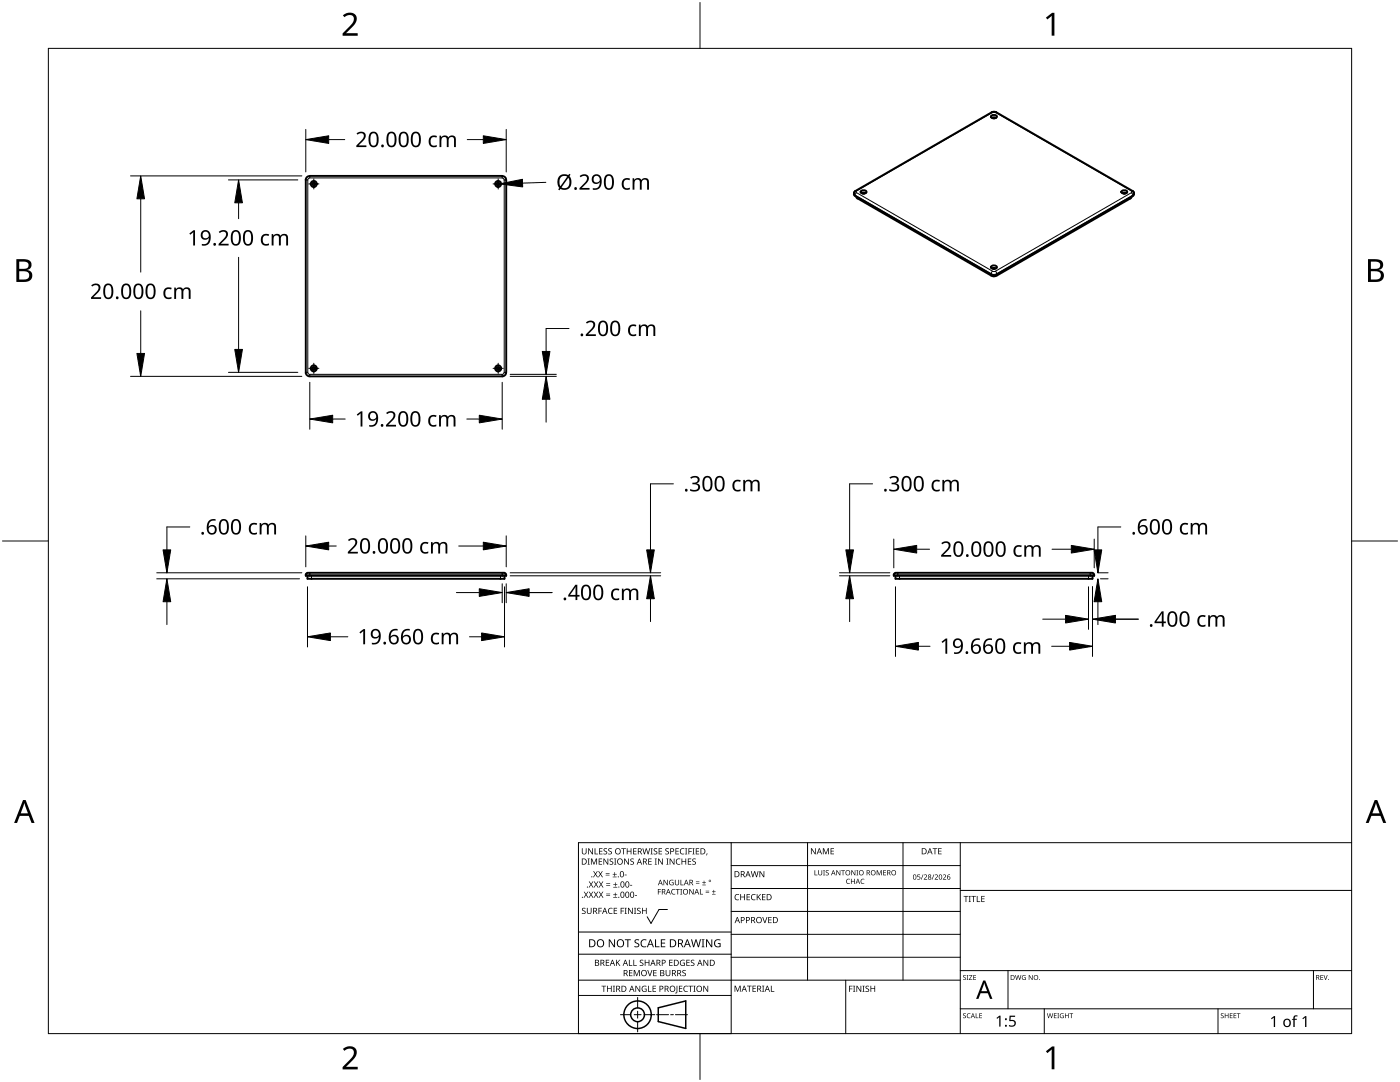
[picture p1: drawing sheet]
<svg xmlns="http://www.w3.org/2000/svg" width="279mm" height="216mm" viewBox="0 0 279 216" stroke-linecap="round" stroke-linejoin="round" font-family="sans-serif">
<g fill="none" stroke="#000" stroke-width=".38">
<path d="M61 35.9v38.4M61.8 35.1a.77 .77 0 0 0-.8 .8M61.8 35.1h38.4M100.2 35.1a.73 .73 0 0 1 .8 .8M101 35.9v38.4M170.4 38.8l.2 .3 27.2 15.7M170.4 38.8l.1-.4 .2-.3 27.2-15.7 .5-.1 .5 .1 27.2 15.7a.59 .59 0 0 1 0 1M170.9 39.2l.2 .4M171.1 39.6l26.7 15.4M171.8 38.1l.2-.1a.63 .63 0 0 1 .9 .3 .69 .69 0 0 1-1.2 0zM171.9 38.5h.9M172.2 38.7h.3"/>
<path d="M197.8 23.1l.3-.1a.67 .67 0 0 1 .9 .3 .73 .73 0 0 1-1.3 0zM197.9 23.5l.5-.1 .4 .1M198.2 23.6h.3M223.9 38.1l.2-.1a.61 .61 0 0 1 .9 .3 .69 .69 0 0 1-1.2 0zM223.9 38.5h.9M224.2 38.7h.3M225.6 39.6l-26.7 15.4-.6 .2-.5-.2M225.8 39.3l-.2 .3M225.8 39.2v.1M226.1 39.1l-27.2 15.7-.6 .1-.5-.1M197.8 53.1a.73 .73 0 0 1 1.2 .2 .73 .73 0 0 1-1.3 0zM197.9 53.6h.9"/>
<path d="M198.2 53.7h.3M61 74.3a.83 .83 0 0 0 .8 .8h38.4M101 74.3a.77 .77 0 0 1-.8 .8M61.4 114.9v.6h39.3v-.6M100.6 114.3l.2 .1 .2 .3M100.6 114.3h-39.2a.45 .45 0 0 0-.4 .6h40v-.2M178.7 114.9v.6h39.3v-.6M217.9 114.3l.4 .2 .1 .2M218 114.3h-39.2a.45 .45 0 0 0-.4 .6h40v-.2"/>
<circle cx="62.6" cy="36.7" r=".6"/>
<circle cx="62.6" cy="36.7" r=".29"/>
<circle cx="99.4" cy="36.7" r=".59"/>
<circle cx="99.4" cy="36.7" r=".28"/>
<circle cx="62.6" cy="73.5" r=".6"/>
<circle cx="62.6" cy="73.5" r=".29"/>
<circle cx="99.4" cy="73.5" r=".6"/>
<circle cx="99.4" cy="73.5" r=".29"/>
</g>
<g fill="none" stroke="#000" stroke-width=".2">
<path d="M61 35.9h.4v38.4h-.4M61.8 35.5l-.2 .1-.2 .3M61.8 35.1v.4h38.4v-.4M100.2 35.5l.4 .2v.2M101 35.9h-.4v38.4h.4M170.7 39.1v-.2l27.1 15.7v.4M170.7 38.1h.2v.4l-.3 .4-.2-.3M170.9 38.4l27.2 15.7M171.1 39.4v.2M197.9 22.4h.9M198.1 22.4l-27.2 15.7M198.7 22.4l27.1 15.7"/>
<path d="M225.6 39.4v.2M225.8 38.1v.4l.3 .4 .2-.3M225.8 38.4l-27.1 15.7M226 38.1h-.2M226.1 39.1v-.2l-27.2 15.7M198.1 54.1l-.3 .5 .5 .2 .6-.2M198.1 54.1l.7 .1 .1 .4M198.9 54.6v.4M61.4 74.3l.4 .4M61.8 75.1v-.4h38.4v.4M100.6 74.3l-.2 .4h-.2M61 114.7h40"/>
<path d="M61.8 114.3v.6M62.2 114.9v.6M99.9 114.9v.6M100.2 114.3v.6M178.4 114.7h40M179.2 114.3v.6M179.5 114.9v.6M217.2 114.9v.6M217.6 114.3v.6"/>
</g>
<path d="M9.7 9.7h260v196.5h-260z" fill="none" stroke="#000" stroke-width=".2"/>
<path d="M139.7 .5v9.2M.5 108h9.2M269.7 108h9.2M139.7 206.2v9.2" fill="none" stroke="#000" stroke-width=".2"/>
<g fill="#000">
<path d="M68.4 3.1a1.64 1.64 0 0 1 2.8 .4 2.52 2.52 0 0 1-1.2 2.2l-.9 .9h2.3v.5h-3v-.4l1.2-1.2a1.95 1.95 0 0 0 .9-2.2 1.23 1.23 0 0 0-1.8 .1zM208.7 3.5l1.3-.9h.4v4.5h-.5v-4l-.9 .8zM68.4 209.3a1.64 1.64 0 0 1 2.8 .4 2.52 2.52 0 0 1-1.2 2.2l-.9 1h2.3v.5h-3v-.5l1.2-1.2a1.95 1.95 0 0 0 .9-2.1 1.23 1.23 0 0 0-1.8 .1zM208.7 209.8l1.3-1h.4v4.6h-.5v-4l-.9 .7z"/>
<path d="M3.3 51.7h1.3a1.28 1.28 0 0 1 1.7 1.3 1.04 1.04 0 0 1-.9 .9 1.23 1.23 0 0 1 1 1.5 1.23 1.23 0 0 1-1.5 .9h-1.6zM3.8 54.1v1.7h1a.86 .86 0 0 0 1-.9 .86 .86 0 0 0-1.1-.8zM3.8 52.2v1.4h.9a.78 .78 0 0 0 1-.7 .78 .78 0 0 0-1.1-.7z"/>
<path d="M273 51.7h1.3a1.28 1.28 0 0 1 1.7 1.3 1.04 1.04 0 0 1-.8 .9 1.23 1.23 0 0 1 1 1.5 1.23 1.23 0 0 1-1.6 .9h-1.6zM273.6 54.1v1.7h.9a.86 .86 0 0 0 1.1-.9 .86 .86 0 0 0-1.1-.8zM273.6 52.2v1.4h.8a.78 .78 0 0 0 1-.7 .78 .78 0 0 0-1.1-.7z"/>
<path d="M4.6 159.6h.5l1.8 4.6h-.6l-.6-1.4h-1.8l-.5 1.4h-.6zM4.8 160.2l-.7 2.1h1.5z"/>
<path d="M274.3 159.6h.6l1.7 4.6h-.6l-.5-1.4h-1.8l-.6 1.4h-.5zM274.6 160.2l-.7 2.1h1.4z"/>
</g>
<g fill="none" stroke="#000" stroke-width=".2">
<path d="M145.9 168.1v38.1h-30.5v-38.1h154.3M145.9 172.7h45.7M145.9 177.3h45.7M161.2 168.1v27.5M180.2 168.1v27.5M191.6 168.1v38.1M191.6 177.7h78.1M115.4 198.6h30.5M115.4 195.6h76.2M115.4 190.4h30.5M115.4 186h30.5M127.3 199v2.1"/>
<path d="M133.2 181.5h-1.7l-1.6 2.8-.7-1.4M145.9 181.9h45.7M145.9 186.4h45.7M145.9 191h45.7M168.8 195.6v10.6M191.6 193.7h78.1M201.2 193.7v7.6M262.1 193.7v7.6M123.8 202.5h2.1M126.6 202.5h1.3M127.3 201.8v1.4M127.3 203.8v2.1"/>
<path d="M128.6 202.5h2.1M131 202.5h2.4M133.8 202.5h.6M134.8 202.5h2.4M191.6 201.3h78.1M208.4 201.3v4.9M243.1 201.3v4.9"/>
</g>
<g fill="#000">
<path d="M116.1 169.3h.2v.8a.32 .32 0 0 0 .3 .3 .32 .32 0 0 0 .3-.3v-.8h.2v.8a.47 .47 0 0 1-.5 .4 .47 .47 0 0 1-.5-.5zM116.5 177.9h.2l.3 .5 .3-.5h.1l-.4 .6 .4 .6h-.1l-.3-.5-.4 .5h-.1l.4-.6zM117.3 171.3h.4l-.1 .1v1l.1 .1h-.4l.1-.1v-1zM117.4 169.3h.2l.6 1v-1h.1v1.2h-.1l-.7-1v1h-.1zM117.5 177.9h.2l.3 .5 .3-.5h.1l-.4 .6 .4 .6h-.1l-.4-.5-.3 .5h-.1l.4-.6zM117.5 175.9h.2l.3 .5 .3-.5h.1l-.4 .6 .5 .6h-.2l-.3-.5-.4 .5h-.1l.4-.6zM117.9 171.3h.3l.3 1 .4-1h.3v1.2h-.2v-1l-.4 1h-.1l-.4-1v1h-.2zM118.7 169.3h.1v1h.6v.2h-.7zM118.4 173.8h.1l.3 .5 .3-.5h.2l-.4 .6 .4 .7h-.1l-.4-.6-.3 .6h-.1l.4-.7zM118.5 177.9h.2l.2 .5 .3-.5h.2l-.4 .6 .4 .6h-.1l-.4-.5-.3 .5h-.1l.4-.6zM118.5 175.9h.2l.3 .5 .3-.5h.1l-.4 .6 .4 .6h-.1l-.3-.5-.4 .5h-.1l.4-.6zM119.5 171.3h.7v.1h-.6v.4h.5v.2h-.5v.4h.6v.1h-.7z"/>
<path d="M119.6 169.3h.6v.1h-.5v.4h.5v.1h-.5v.4h.5v.2h-.6zM119.4 173.8h.1l.3 .5 .3-.5h.2l-.4 .6 .4 .7h-.1l-.4-.6-.3 .6h-.2l.5-.7zM119.5 177.9h.1l.3 .5 .3-.5h.2l-.4 .6 .4 .6h-.1l-.4-.5-.3 .5h-.1l.4-.6zM119.5 175.9h.2l.3 .5 .3-.5h.1l-.4 .6 .4 .6h-.1l-.4-.5-.3 .5h-.1l.4-.6zM120.9 174.6h.8v.1h-.8zM120.9 174.2h.8v.1h-.8zM121 178.7h.8v.1h-.8zM121 178.3h.8v.1h-.8zM121 176.6h.8v.1h-.8zM121 176.3h.8v.1h-.8zM120.5 169.4l.4-.1h.3l-.1 .1a.25 .25 0 0 0-.4-.1 .25 .25 0 0 0 0 .4l.4 .3 .1 .2-.3 .3-.5-.1v-.1h.2a.27 .27 0 0 0 .4-.1 .27 .27 0 0 0-.3-.3l-.2-.2zM120.4 171.3h.2l.7 1-.1-1h.2v1.2h-.2l-.6-1v1h-.2z"/>
<path d="M121.4 169.4l.5-.1h.2v.1a.25 .25 0 0 0-.4-.1 .25 .25 0 0 0 0 .4l.4 .3v.2l-.2 .3-.5-.1v-.1h.1a.27 .27 0 0 0 .5-.1 .27 .27 0 0 0-.4-.3l-.2-.2zM122.3 174.9h.8v.2h-.8zM122.4 179h.8v.1h-.8zM122.4 177h.8v.1h-.8zM121.7 171.4l.4-.1 .3 .1-.1 .1a.25 .25 0 0 0-.4-.1 .25 .25 0 0 0 0 .4 .42 .42 0 0 1 .5 .5 .42 .42 0 0 1-.7 .2l-.1-.2 .2 .1a.27 .27 0 0 0 .5-.2 .27 .27 0 0 0-.4-.3l-.2-.2zM122.6 174h.1v.4h.4v.1h-.4v.4h-.1v-.4h-.3v-.1h.3zM122.7 178.1h.1v.4h.4v.1h-.4v.3h-.1v-.3h-.3v-.1h.3zM122.7 176.1h.2v.3h.3v.2h-.3v.3h-.2v-.3h-.3v-.2h.3zM122.6 171.3h.4l-.1 .1v1l.1 .1h-.4l.1-.1v-1zM124 169.3h.9v.1h-.4v1.1h-.1v-1.1h-.4zM124.7 174.5h.4v.2h-.4zM124.6 171.3h.1l.7 1v-1h.1v1.2h-.2l-.6-1v1h-.1z"/>
<path d="M125.7 176.6h.5v.1h-.5zM125.1 169.3h.1v.5h.7v-.5h.1v1.2h-.1v-.6h-.7v.6h-.1zM125.8 171.4l.5-.1 .2 .1v.1a.25 .25 0 0 0-.4-.1 .25 .25 0 0 0 0 .4 .42 .42 0 0 1 .4 .5 .42 .42 0 0 1-.7 .2v-.2l.1 .1a.27 .27 0 0 0 .5-.2 .27 .27 0 0 0-.4-.3l-.2-.2zM126.7 178.6h.4v.2h-.4zM126.4 169.3h.6v.1h-.5v.4h.5v.1h-.5v.4h.5v.2h-.6zM128.2 169.3h.2l.2 1 .3-1h.2l.2 1 .3-1h.1l-.3 1.2h-.1l-.3-1.1-.3 1.1h-.2zM129.4 171.3h.7v.1h-.6v.4h.5v.2h-.5v.4h.6v.1h-.7zM129.8 169.3h.5l-.2 .1v1l.2 .1h-.5l.2-.1v-1zM130.7 171.3h.4l-.1 .1v1l.1 .1h-.4l.1-.1v-1zM130.5 169.4l.4-.1h.3l-.1 .1a.25 .25 0 0 0-.4-.1 .25 .25 0 0 0 0 .4l.4 .3 .1 .2-.2 .3-.6-.1v-.1h.2a.27 .27 0 0 0 .4-.1 .27 .27 0 0 0-.3-.3l-.2-.2zM131.3 177.4h.6v.1h-.5v.4h.5v.1h-.5v.5h-.1zM131.4 169.3h.7v.1h-.5v.4h.5v.1h-.5v.4h.5v.2h-.7z"/>
<path d="M131.3 171.3h.2l.7 1v-1h.1v1.2h-.2l-.6-1v1h-.2zM132.4 175.6h.2l.6 .9v-.9h.1v1h-.2l-.6-.9v.9h-.1zM133 171.3h.4l-.1 .1v1l.1 .1h-.4l.1-.1v-1zM132.8 169.4l.4-.1h.3l-.1 .1a.25 .25 0 0 0-.3-.1 .25 .25 0 0 0 0 .4l.4 .3v.2l-.2 .3-.5-.1v-.1h.1a.27 .27 0 0 0 .5-.1 .27 .27 0 0 0-.4-.3l-.2-.2zM133.7 175.7l.5-.2 .2 .1v.1a.45 .45 0 0 0-.7 .4 .45 .45 0 0 0 .6 .4v-.3h-.2v-.1h.3v.5a.6 .6 0 0 1-.8-.1 .6 .6 0 0 1 .1-.8zM134.1 177.5l.4-.1h.3l-.1 .2a.44 .44 0 0 0-.6 .4 .44 .44 0 0 0 .6 .3 .52 .52 0 0 1-.7 0 .52 .52 0 0 1 .1-.8zM133.6 171.3h.2l.7 1v-1h.1v1.2h-.2l-.6-1v1h-.2zM134.9 177.4h.8v.1h-.4v1h-.1v-1h-.3zM135 171.5l.5-.2 .3 .1-.1 .1a.49 .49 0 0 0-.7 .4 .49 .49 0 0 0 .7 .5 .52 .52 0 0 1-.6 0 .52 .52 0 0 1-.2-.6zM134.8 169.3h.7v.1h-.6v.4h.5v.1h-.5v.4h.6v.2h-.7zM134.7 175.6h.1v.7a.28 .28 0 0 0 .3 .2 .28 .28 0 0 0 .3-.2v-.7h.1v.7a.42 .42 0 0 1-.4 .4 .42 .42 0 0 1-.4-.4zM135.8 175.6h.2v.9h.4v.1h-.6z"/>
<path d="M135.8 177.4h.3l-.1 .1v.9l.1 .1h-.3l.1-.1v-.9zM135.8 169.4l.4-.1h.4l-.1 .1h-.2a.49 .49 0 0 0-.4 .6 .49 .49 0 0 0 .7 .3 .52 .52 0 0 1-.7 .1 .52 .52 0 0 1-.2-.6zM136 171.3h.2v.5h.6v-.5h.1v1.2h-.1v-.5h-.6v.5h-.2zM136.7 169.3h.5l-.2 .1v1l.2 .1h-.5l.2-.1v-1zM137.4 169.3h.7v.1h-.6v.4h.5v.2h-.5v.5h-.1zM137.3 171.3h.7v.1h-.6v.4h.5v.2h-.5v.4h.6v.1h-.7zM137.6 177.4h.1l.6 .9v-.9h.1v1.1h-.1l-.6-.9v.9h-.1zM138.2 169.3h.4l-.1 .1v1l.1 .1h-.4l.1-.1v-1zM138.9 176.2h.7v.1h-.7zM138.9 175.9h.7v.1h-.7zM138.2 171.4l.4-.1 .3 .1-.1 .1a.25 .25 0 0 0-.4-.1 .25 .25 0 0 0 0 .4 .42 .42 0 0 1 .5 .5 .42 .42 0 0 1-.7 .2l-.1-.2 .2 .1a.27 .27 0 0 0 .5-.2 .27 .27 0 0 0-.4-.3l-.2-.2zM138.9 169.3h.6v.1h-.5v.4h.5v.1h-.5v.4h.5v.2h-.6z"/>
<path d="M139.7 177.4h.1v1h.5v.1h-.6zM140.1 176.5h.8v.1h-.8zM140.5 175.7h.1v.3h.3v.2h-.3v.3h-.1v-.3h-.4v-.2h.4zM140.8 178h.7v.2h-.7zM140.8 177.7h.7v.1h-.7zM141 170.3h.2l-.3 .4zM142.1 178.4h.7v.1h-.7zM142.4 177.6h.1v.3h.3v.1h-.3v.3h-.1v-.3h-.3v-.1h.3zM146.8 178.6l.4-.2 .3 .1v.1a.49 .49 0 0 0-.7 .4 .49 .49 0 0 0 .7 .5 .52 .52 0 0 1-.7 0 .52 .52 0 0 1-.2-.6zM147.7 178.4h.2v.5h.6v-.5h.2v1.2h-.2v-.5h-.6v.5h-.2zM149 178.4h.7v.1h-.5v.4h.4v.2h-.4v.4h.5v.1h-.7zM150 178.6l.5-.2 .3 .1-.1 .1a.49 .49 0 0 0-.7 .4 .49 .49 0 0 0 .8 .5 .52 .52 0 0 1-.7 0 .52 .52 0 0 1-.2-.6z"/>
<path d="M149.8 173.8h.2l.3 1.1 .2-1.1h.2l.3 1.1 .2-1.1h.2l-.3 1.2h-.2l-.3-1-.3 1h-.1zM151 178.4h.2v.6l.5-.6h.2l-.5 .5 .5 .7h-.2l-.4-.6-.1 .6h-.2zM151.6 173.8h.1l.7 1v-1h.1v1.2h-.1l-.7-1v1h-.1zM152.1 178.4h.7v.1h-.6v.4h.5v.2h-.5v.4h.6v.1h-.7zM162.6 173.6h.1v.9h.4v.2h-.5zM161.8 169.3h.2l.7 1v-1h.1v1.2h-.2l-.6-1v1h-.2zM163.3 173.6h.1v.7a.26 .26 0 0 0 .3 .3 .26 .26 0 0 0 .3-.3v-.7h.1v.7a.39 .39 0 0 1-.4 .4 .39 .39 0 0 1-.4-.4zM164.3 173.6h.3l-.1 .1v.9l.1 .1h-.3l.1-.1v-.9zM164.2 169.3h.2l.4 .9 .4-.9h.2v1.2h-.1v-1.1l-.4 1.1h-.1l-.4-1.1v1.1h-.2zM164.8 173.7l.4-.1 .2 .1v.1a.24 .24 0 0 0-.4-.1 .24 .24 0 0 0-.1 .3 .24 .24 0 0 0 .3 .1l.2 .2v.3l-.4 .1-.2-.1v-.1a.26 .26 0 0 0 .4 .1 .26 .26 0 0 0 .1-.4 .26 .26 0 0 0-.4-.1zM165.8 169.3h.6v.1h-.5v.4h.5v.1h-.5v.4h.5v.2h-.6zM166.9 173.6h.2l.5 .9v-.9h.1v1.1h-.1l-.6-.9v.9h-.1z"/>
<path d="M167.9 173.6h.7v.2h-.3v.9h-.1v-.9h-.3zM169 175.5l.4-.2 .2 .1v.1a.41 .41 0 0 0-.6 .4 .41 .41 0 0 0 .6 .3 .48 .48 0 0 1-.7 0 .48 .48 0 0 1 .1-.7zM169.8 175.4h.2v.4h.5v-.4h.1v1h-.1v-.5h-.5v.5h-.2zM169.9 173.6h.1l.6 .9v-.9h.1v1.1h-.1l-.6-.9v.9h-.1zM170.9 173.6h.4l-.1 .1v.9l.1 .1h-.4l.1-.1v-.9zM171.9 175.5l.4-.2 .2 .1v.1a.41 .41 0 0 0-.6 .4 .41 .41 0 0 0 .6 .3 .48 .48 0 0 1-.7 0 .48 .48 0 0 1 .1-.7zM175 173.6h.2l.3 .9 .3-.9h.2v1.1h-.1v-.9l-.5 .9-.3-.9v.9h-.1zM176.3 173.6h.5v.2h-.4v.3h.4v.1h-.4v.3h.4v.2h-.5zM183.1 174.5h.5v.1h-.4v.3a.34 .34 0 0 1 .4 .2 .34 .34 0 0 1-.1 .4 .34 .34 0 0 1-.5-.1 .27 .27 0 0 0 .4 .1 .27 .27 0 0 0 .1-.4 .27 .27 0 0 0-.4-.1zM184.2 174.5h.1l-.4 1h-.1zM184.4 174.6a.37 .37 0 0 1 .6 0 .37 .37 0 0 1-.3 .6l-.2 .2h.5v.1h-.6l.2-.4a.27 .27 0 0 0 .3-.3 .27 .27 0 0 0-.4-.2zM186.3 174.5h.2l-.4 1h-.2z"/>
<path d="M186.1 169.3h.9v.1h-.3v1.1h-.2v-1.1h-.4zM186.5 174.6a.37 .37 0 0 1 .6 0 .37 .37 0 0 1-.2 .6l-.2 .2h.5v.1h-.7l.3-.4a.27 .27 0 0 0 .3-.3 .27 .27 0 0 0-.4-.2zM187.2 169.3h.7v.1h-.5v.4h.5v.1h-.5v.4h.5v.2h-.7zM188.2 174.6a.37 .37 0 0 1 .6 0 .37 .37 0 0 1-.3 .6l-.2 .2h.5v.1h-.6l.2-.4a.27 .27 0 0 0 .3-.3 .27 .27 0 0 0-.4-.2zM192.3 178.8h.9v.1h-.3v1.1h-.2v-1.1h-.4zM193.3 178.8h.5l-.2 .1v1l.2 .1h-.5l.2-.1v-1zM193.8 178.8h1v.1h-.4v1.1h-.2v-1.1h-.4zM194.9 178.8h.2v1.1h.5v.1h-.7zM195.8 178.8h.7v.1h-.5v.4h.5v.1h-.5v.5h.5v.1h-.7zM116.2 181.3l.4-.2 .3 .1-.1 .1a.25 .25 0 0 0-.4-.1 .25 .25 0 0 0 0 .4l.4 .2 .1 .3-.3 .3-.5-.1v-.1h.2a.27 .27 0 0 0 .4-.1 .27 .27 0 0 0-.3-.3l-.2-.2zM117.1 181.1h.2v.8a.32 .32 0 0 0 .3 .3 .32 .32 0 0 0 .3-.3v-.8h.2v.8a.47 .47 0 0 1-.5 .5 .47 .47 0 0 1-.5-.5zM119.4 181.1h.7v.2h-.5v.4h.5v.1h-.5v.6h-.2z"/>
<path d="M120 196.7h1v.1h-.4v1.1h-.2v-1.1h-.4zM120.9 191.5h.7v.1h-.5v.4h.4v.2h-.4v.4h.5v.1h-.7zM121.5 181.3l.4-.2 .4 .1-.1 .1a.49 .49 0 0 0-.7 .5 .49 .49 0 0 0 .7 .4 .52 .52 0 0 1-.6 .1 .52 .52 0 0 1-.3-.6zM121.1 196.7h.2v.5h.6v-.5h.2v1.2h-.2v-.6h-.6v.6h-.2zM121.5 187.4h.2l.9 1.3v-1.3h.1v1.6h-.2l-.8-1.3v1.3h-.2zM122.3 196.7h.4l-.1 .1v1l.1 .1h-.4l.2-.1v-1zM122.5 181.1h.7v.2h-.6v.4h.5v.1h-.5v.4h.6v.2h-.7zM122.9 191.5h.2v.6l.5-.6h.2l-.5 .5 .5 .7h-.2l-.4-.6-.1 .6h-.2zM123.9 181.1h.6v.2h-.5v.4h.5v.1h-.5v.6h-.1zM124.7 181.1h.4l-.2 .2v.9l.2 .2h-.4l.1-.2v-.9zM124.7 187.4h1.2v.2h-.5v1.4h-.2v-1.4h-.5zM125.5 191.5h.2v1.1h.5v.1h-.7z"/>
<path d="M125.5 193.6h.7v.1h-.5v.4h.5v.1h-.5v.4h.5v.2h-.7zM125.3 181.1h.2l.7 1.1-.1-1.1h.2v1.3h-.2l-.6-1v1h-.2zM126.4 191.5h.2v1.1h.5v.1h-.7zM126.5 181.1h.5l-.2 .2v.9l.2 .2h-.5l.2-.2v-.9zM126.5 193.6h.2l.4 1 .4-1h.2v1.2h-.2v-1.1l-.4 1.1h-.1l-.4-1.1v1.1h-.1zM126.7 187.6l.3-.2 .6 .1-.2 .1a.33 .33 0 0 0-.6 .2 .33 .33 0 0 0 .4 .4 .47 .47 0 0 1 .4 .6 .47 .47 0 0 1-.7 .2h-.3v-.2h.2a.35 .35 0 0 0 .6-.2 .35 .35 0 0 0-.5-.4l-.3-.2zM126.8 196.7h.2l.6 1v-1h.2v1.2h-.2l-.7-1 .1 1h-.2zM127.2 181.3l.4-.2 .3 .1-.1 .1a.25 .25 0 0 0-.4-.1 .25 .25 0 0 0 0 .4l.4 .2 .1 .3-.3 .3-.5-.1v-.1h.2a.27 .27 0 0 0 .4-.1 .27 .27 0 0 0-.3-.3l-.2-.2zM127.7 191.6l.5-.1 .2 .1v.1a.25 .25 0 0 0-.4-.1 .25 .25 0 0 0 0 .4l.4 .2v.3l-.2 .2h-.5v-.2l.1 .1a.27 .27 0 0 0 .5-.2 .27 .27 0 0 0-.4-.3l-.2-.2zM128 187.6l.6-.2 .4 .1v.2a.64 .64 0 0 0-1 .5 .64 .64 0 0 0 1 .6v.2a.83 .83 0 0 1-1.1-.3 .83 .83 0 0 1 .1-1.1zM128.2 196.8l.6-.1 .2 .1v.1a.5 .5 0 0 0-.8 .4 .5 .5 0 0 0 .7 .5v-.4h-.3v-.1h.4v.6a.66 .66 0 0 1-.8-.2 .66 .66 0 0 1 0-.9zM128.1 181.1h.2v.6h.6v-.6h.2v1.3h-.2v-.6h-.6v.6h-.2z"/>
<path d="M129.2 193.6h.1l.4 1 .3-1h.2l-.4 1.2h-.2zM129.3 196.7h.2v1.1h.5v.1h-.7zM128.7 191.5h.1v.5h.6v-.5h.2v1.2h-.2v-.5h-.6v.5h-.1zM130.7 187.4h.2v1.4h.7v.2h-.9zM130.2 196.7h.7v.1h-.5v.4h.5v.1h-.5v.5h.5v.1h-.7zM130.4 193.6h.6v.1h-.5v.4h.5v.1h-.5v.4h.5v.2h-.6zM131.9 187.4h.9v.2h-.7v.5h.6v.2h-.6v.5h.7v.2h-.9zM132.8 193.6h.2v.7a.32 .32 0 0 0 .3 .4 .32 .32 0 0 0 .3-.4v-.7h.2v.7a.47 .47 0 0 1-.5 .5 .47 .47 0 0 1-.5-.5zM133.5 191.5h.7v.1h-.5v.4h.5v.2h-.5v.4h.5v.1h-.7zM135 196.7h.2v1.3l-.1 .2h-.3l-.1-.1 .3-.2zM135.5 196.7h.7v.1h-.5v.4h.4v.1h-.4v.5h.5v.1h-.7zM135.8 191.7l.5-.2 .4 .1-.1 .1a.5 .5 0 0 0-.8 .4 .5 .5 0 0 0 .7 .5v-.4h-.2v-.1h.4v.6a.66 .66 0 0 1-.9-.1 .66 .66 0 0 1 0-.9z"/>
<path d="M136.2 193.7l.4-.2 .3 .1-.1 .1a.25 .25 0 0 0-.4-.1 .25 .25 0 0 0 0 .4 .42 .42 0 0 1 .5 .6 .42 .42 0 0 1-.7 .2l-.1-.2h.2a.27 .27 0 0 0 .5-.1 .27 .27 0 0 0-.4-.3l-.2-.2zM136.5 196.8l.5-.1 .3 .1-.1 .1a.49 .49 0 0 0-.7 .4 .49 .49 0 0 0 .8 .4 .52 .52 0 0 1-.7 .1 .52 .52 0 0 1-.2-.6zM137 191.5h.7v.1h-.6v.4h.5v.2h-.5v.4h.6v.1h-.7zM137.4 196.7h.9v.1h-.4v1.1h-.1v-1.1h-.4zM137.9 191.6l.4-.1 .3 .1-.1 .1a.25 .25 0 0 0-.4-.1 .25 .25 0 0 0 0 .4l.4 .2 .1 .3-.2 .2h-.6v-.2l.2 .1a.27 .27 0 0 0 .5-.2 .27 .27 0 0 0-.4-.3l-.2-.2zM138.4 196.7h.4l-.1 .1v1l.1 .1h-.4l.1-.1v-1zM137.9 187.4h.2l.3 1.4 .4-1.4h.2l.4 1.4 .3-1.4h.2l-.4 1.6h-.2l-.4-1.3-.4 1.3h-.2zM140 187.4h.6l-.2 .2v1.3l.2 .1h-.6l.2-.1v-1.3zM140.4 196.7h.1l.7 1v-1h.1v1.2h-.1l-.7-1v1h-.1zM140.4 191.5h.2l.6 1v-1h.1v1.2h-.1l-.7-1v1h-.1zM140.9 187.4h.2l.9 1.3v-1.3h.2v1.6h-.3l-.8-1.3v1.3h-.2zM142.7 187.6l.7-.2 .4 .1-.1 .2a.65 .65 0 0 0-1 .5 .65 .65 0 0 0 .9 .6v-.4h-.3v-.2h.5v.7a.86 .86 0 0 1-1.1-.1 .86 .86 0 0 1 0-1.2z"/>
<path d="M146.6 196.7h.2l.4 1 .4-1h.2v1.2h-.1v-1.1l-.4 1.1h-.2l-.4-1.1v1.1h-.1zM149.1 196.7h.9v.1h-.4v1.1h-.1v-1.1h-.4zM150.2 196.7h.7v.1h-.6v.4h.5v.1h-.5v.5h.6v.1h-.7zM152.1 183h.2l.3 1 .4-1h.2l-.5 1.2h-.1zM152.1 196.7h.4l-.1 .1v1l.1 .1h-.4l.1-.1v-1zM153.8 196.7h.2v1.1h.5v.1h-.7zM153.3 183h.7v.1h-.5v.4h.5v.1h-.5v.5h.5v.1h-.7zM169.5 196.7h.6v.1h-.5v.5h.5v.1h-.5v.5h-.1zM170.2 196.7h.5l-.2 .1v1l.2 .1h-.5l.2-.1v-1zM170.9 196.7h.2l.6 1v-1h.2v1.2h-.2l-.6-1v1h-.2zM172.1 196.7h.5l-.2 .1v1l.2 .1h-.5l.2-.1v-1zM172.8 196.8l.4-.1h.2v.2a.25 .25 0 0 0-.4-.1 .25 .25 0 0 0 0 .4l.4 .2 .1 .3-.3 .2h-.5v-.2l.2 .1a.27 .27 0 0 0 .4-.2 .27 .27 0 0 0-.3-.3l-.3-.2z"/>
<path d="M173.7 196.7h.2v.5h.6v-.5h.2v1.2h-.2v-.6h-.6v.6h-.2zM192.2 194.7l.4-.1h.2l-.1 .1a.24 .24 0 0 0-.3 0 .24 .24 0 0 0-.1 .3 .24 .24 0 0 0 .4 .1l.1 .1-.1 .3h-.4l-.1-.1a.24 .24 0 0 0 .3 .1 .24 .24 0 0 0 .1-.3l-.4-.3zM192.9 194.6h.4l-.1 .1v.7l.1 .1h-.4l.1-.1v-.7zM193.4 194.6h.6l-.5 .8h.6v.1h-.7l.5-.8h-.5zM194.2 194.6h.6v.1h-.4v.3h.4v.1h-.4v.3h.4v.1h-.6zM202.6 194.6h.1l.2 .8 .2-.8h.2l.2 .8 .2-.8h.1l-.2 .9h-.2l-.2-.8-.2 .8h-.2zM204.1 194.7l.3-.1h.3l-.1 .1a.4 .4 0 0 0-.6 .4 .4 .4 0 0 0 .6 .3v-.3l-.2-.1h.3v.5a.53 .53 0 0 1-.7-.1 .53 .53 0 0 1 .1-.7zM205.3 194.6h.2l.5 .8v-.8h.1v.9h-.2l-.5-.8v.8h-.1zM263.5 194.6h.6v.1h-.5v.3h.4v.1h-.4v.3h.5v.1h-.6zM264.1 194.6h.2l.2 .8 .3-.8h.2l-.4 .9h-.1zM192.2 202.3l.4-.1h.2l-.1 .1a.24 .24 0 0 0-.3 0 .24 .24 0 0 0-.1 .3 .24 .24 0 0 0 .4 .1l.1 .2-.1 .2-.4 .1-.1-.2a.24 .24 0 0 0 .3 .1 .24 .24 0 0 0 .1-.3l-.4-.2zM193.1 202.3l.6-.1-.3 .1a.4 .4 0 0 0-.3 .5 .4 .4 0 0 0 .5 .2 .46 .46 0 0 1-.6 0 .46 .46 0 0 1 .1-.7z"/>
<path d="M194.7 202.2h.1v.8h.5v.2h-.6zM195.4 202.2h.6v.1h-.4v.3h.4v.1h-.4v.4h.4v.1h-.6zM198.9 203.1l.6-.4h.2v2.1h-.3v-1.9l-.4 .4zM201.5 202.7h1.1v.2h-.9v.6h.3a.73 .73 0 0 1 .7 1 .73 .73 0 0 1-1.1 .3h-.2v-.3l.2 .1a.51 .51 0 0 0 .9-.3 .51 .51 0 0 0-.8-.6h-.3zM209 202.2h.1l.2 .8 .2-.8h.1l.3 .8 .2-.8h.1l-.3 1h-.1l-.2-.9-.3 .9h-.1zM210.3 202.2h.6v.1h-.4v.3h.3v.1h-.3v.4h.4v.1h-.6zM211 202.2h.4l-.2 .1v.8l.2 .1h-.4l.1-.1v-.8zM211.6 202.3l.7-.1-.1 .1a.4 .4 0 0 0-.6 .4 .4 .4 0 0 0 .6 .3v-.2l-.2-.2h.3v.5a.53 .53 0 0 1-.7-.1 .53 .53 0 0 1 0-.7zM212.5 202.2h.2v.4h.5v-.4h.1v1h-.1v-.5h-.5v.5h-.2zM213.4 202.2h.8v.1h-.3v.9h-.2v-.9h-.3zM243.7 202.3l.3-.1h.2v.1a.24 .24 0 0 0-.3 0 .24 .24 0 0 0-.1 .3 .24 .24 0 0 0 .3 .1l.1 .2-.1 .2-.4 .1-.1-.2a.24 .24 0 0 0 .4 .1 .24 .24 0 0 0 0-.3l-.3-.2zM244.4 202.2h.2v.4h.5v-.4h.1v1h-.1v-.5h-.5v.5h-.2z"/>
<path d="M245.4 202.2h.6v.1h-.4v.3h.4v.1h-.4v.4h.4v.1h-.6zM246.2 202.2h.5v.1h-.4v.3h.4v.1h-.4v.4h.4v.1h-.5zM246.8 202.2h.8v.1h-.3v.9h-.2v-.9h-.3zM253.7 203.2l.6-.5h.2v2.2h-.3v-1.9l-.4 .4zM258.2 202.7l.3-.1h.5l-.1 .3-.4-.1-.1 .2v.3h.4v.2h-.4v1.4h-.3v-1.4h-.3l.3-.2zM259.9 203.2l.6-.5h.2v2.2h-.2v-1.9l-.5 .4z"/>
<path d="M116.1 171.3h.4a.61 .61 0 0 1 .6 .6 .61 .61 0 0 1-.6 .6h-.4zM116.3 171.4v1h.1a.48 .48 0 0 0 .5-.5 .48 .48 0 0 0-.4-.5z"/>
<path d="M122.7 169.9a.61 .61 0 0 1 1.2 0 .61 .61 0 0 1-1.2 0zM123 169.5a.47 .47 0 0 0-.1 .7 .47 .47 0 0 0 .8 0v-.1a.45 .45 0 0 0-.1-.6 .45 .45 0 0 0-.6 0z"/>
<path d="M123.1 171.9a.61 .61 0 0 1 1.2 0 .61 .61 0 0 1-1.2 0zM123.5 171.5l-.2 .4a.45 .45 0 0 0 .7 .4 .45 .45 0 0 0 0-.8l-.2-.1z"/>
<path d="M123.9 173.9a.51 .51 0 0 1 .6 .1 .51 .51 0 0 1 0 .7 .44 .44 0 0 1-.6 .3 .44 .44 0 0 1-.2-.6zM123.9 174v.1a.48 .48 0 0 0 .3 .8 .53 .53 0 0 0 .2-.5 .53 .53 0 0 0-.4-.4z"/>
<path d="M124 178a.44 .44 0 0 1 .5 0 .44 .44 0 0 1 .1 .5 .46 .46 0 0 1-.4 .7 .46 .46 0 0 1-.4-.7zM124.1 178.1l-.1 .2a.45 .45 0 0 0 .3 .7 .53 .53 0 0 0 .2-.5 .53 .53 0 0 0-.4-.4z"/>
<path d="M124 176a.44 .44 0 0 1 .5 0 .44 .44 0 0 1 .1 .5 .46 .46 0 0 1-.4 .6 .46 .46 0 0 1-.4-.7zM124.1 176.1l-.1 .4a.31 .31 0 0 0 .2 .5 .31 .31 0 0 0 .3-.5l-.1-.4z"/>
<path d="M124.9 178a.5 .5 0 0 1 .7 .1 .5 .5 0 0 1 0 .6 .44 .44 0 0 1-.6 .4 .44 .44 0 0 1-.2-.6zM125 178.1a.48 .48 0 0 0-.1 .6 .48 .48 0 0 0 .4 .3l.1-.8-.2-.2z"/>
<path d="M124.9 176a.44 .44 0 0 1 .6 0 .44 .44 0 0 1 .1 .5 .46 .46 0 0 1-.5 .6 .46 .46 0 0 1-.3-.7zM125 176.1l-.1 .4a.31 .31 0 0 0 .3 .5 .31 .31 0 0 0 .2-.5v-.4z"/>
<path d="M125.9 178a.5 .5 0 0 1 .6 .1 .5 .5 0 0 1 0 .6 .44 .44 0 0 1-.5 .4 .44 .44 0 0 1-.2-.6zM126 178.1l-.1 .1a.48 .48 0 0 0 .4 .8 .53 .53 0 0 0 .2-.5 .53 .53 0 0 0-.5-.4z"/>
<path d="M127.3 169.3h.3a.35 .35 0 0 1 .5 .2 .35 .35 0 0 1-.3 .4l.4 .6h-.2l-.3-.5h-.3v.5h-.1zM127.4 169.4v.4h.2a.23 .23 0 0 0 .3-.2 .23 .23 0 0 0-.3-.2z"/>
<path d="M127.5 171.3h.2l.4 1.2h-.1l-.2-.4h-.4l-.2 .4h-.1zM127.6 171.5l-.2 .5h.4z"/>
<path d="M128.3 171.3h.3a.35 .35 0 0 1 .5 .2 .35 .35 0 0 1-.3 .5l.4 .5h-.2l-.3-.5h-.2v.5h-.2zM128.5 171.4v.5h.1a.23 .23 0 0 0 .3-.2 .23 .23 0 0 0-.3-.3z"/>
<path d="M131.7 175.5h.1l.5 1.1h-.2l-.1-.3h-.4l-.2 .3h-.1zM131.8 175.7l-.2 .5h.4z"/>
<path d="M132.1 177.4h.3a.31 .31 0 0 1 .4 .2 .31 .31 0 0 1-.2 .4l.3 .5h-.2l-.3-.5h-.2v.5h-.1zM132.2 177.5v.4h.2a.21 .21 0 0 0 .2-.2 .21 .21 0 0 0-.2-.2z"/>
<path d="M133.3 177.4h.1l.5 1.1h-.2l-.1-.4h-.4l-.2 .4h-.1zM133.4 177.5l-.2 .5h.4z"/>
<path d="M133.8 169.3h.6l.1 .2-.1 .4-.5 .1v.5h-.1zM133.9 169.4v.5a.29 .29 0 0 0 .5-.3 .29 .29 0 0 0-.5-.2z"/>
<path d="M136.9 175.5h.1l.4 1.1h-.1l-.1-.3h-.5l-.1 .3h-.1zM137 175.7l-.2 .5h.3z"/>
<path d="M136.2 177.9a.55 .55 0 0 1 1.1 0 .55 .55 0 0 1-1.1 0zM136.4 177.9a.45 .45 0 0 0 .9 0 .45 .45 0 0 0-.9 0z"/>
<path d="M137.6 175.6h.3a.31 .31 0 0 1 .4 .2 .31 .31 0 0 1-.2 .4l.3 .4h-.2l-.2-.4h-.3v.4h-.1zM137.7 175.7v.4h.2a.21 .21 0 0 0 .3-.2 .21 .21 0 0 0-.3-.2z"/>
<path d="M139 177.4h.1l.4 1.1h-.1l-.1-.4h-.5l-.1 .4h-.1zM139.1 177.5l-.2 .5h.3z"/>
<path d="M139.8 169.3h.4a.54 .54 0 0 1 .6 .6 .56 .56 0 0 1-.7 .6h-.3zM140 169.4v.9h.1a.48 .48 0 0 0 .5-.4 .48 .48 0 0 0-.4-.5z"/>
<path d="M141.4 175.8a.25 .25 0 0 1 .5 0 .25 .25 0 0 1-.5 0zM141.5 175.8a.15 .15 0 0 0 .3 0 .15 .15 0 0 0-.3 0z"/>
<path d="M146.6 173.8h.4a.61 .61 0 0 1 .6 .6 .61 .61 0 0 1-.7 .6h-.3zM146.8 174v.9h.1a.43 .43 0 0 0 .5-.5 .41 .41 0 0 0-.4-.4z"/>
<path d="M147.8 173.8h.4a.35 .35 0 0 1 .4 .3 .35 .35 0 0 1-.2 .4l.3 .5h-.2l-.3-.5h-.2v.5h-.2zM148 174v.4h.2a.23 .23 0 0 0 .3-.2 .23 .23 0 0 0-.3-.2z"/>
<path d="M149.2 173.8h.1l.5 1.2h-.1l-.2-.3h-.5l-.1 .3h-.2zM149.3 174l-.2 .5h.4z"/>
<path d="M153 178.4h.4a.55 .55 0 0 1 .6 .6 .56 .56 0 0 1-.6 .6h-.4zM153.2 178.5v1h.1a.48 .48 0 0 0 .5-.5 .48 .48 0 0 0-.4-.5z"/>
<path d="M163.4 169.2h.2l.5 1.3h-.2l-.2-.4h-.4l-.2 .4h-.1zM163.5 169.4l-.2 .6h.4z"/>
<path d="M166.3 173.6h.1l.4 1.1h-.2l-.1-.4h-.4l-.1 .4h-.1zM166.3 173.8l-.2 .4h.4z"/>
<path d="M168.7 174.1a.51 .51 0 0 1 1 0 .51 .51 0 0 1-1 0zM168.9 174.2a.38 .38 0 0 0 .7 0 .38 .38 0 0 0-.7 0z"/>
<path d="M171.1 175.4h.2l.4 1h-.2l-.1-.3h-.4l-.1 .3h-.2zM171.2 175.5l-.2 .4h.4z"/>
<path d="M171.3 174.1a.55 .55 0 0 1 1.1 0 .55 .55 0 0 1-1.1 0zM171.6 174.2a.38 .38 0 0 0 .7 0 .38 .38 0 0 0-.7 0z"/>
<path d="M173 173.6h.2a.29 .29 0 0 1 .4 .2 .29 .29 0 0 1-.2 .4l.3 .5h-.2l-.2-.5h-.2v.5h-.1zM173.1 173.7v.4h.1a.2 .2 0 0 0 .3-.2 .2 .2 0 0 0-.3-.2z"/>
<path d="M173.7 174.1a.51 .51 0 0 1 1 0 .51 .51 0 0 1-1 0zM173.9 174.1a.4 .4 0 0 0 .8 0 .4 .4 0 0 0-.8 0z"/>
<path d="M177.1 173.6h.2a.29 .29 0 0 1 .4 .2 .29 .29 0 0 1-.2 .4l.3 .5h-.2l-.2-.5h-.2v.5h-.1zM177.2 173.7v.4h.1a.2 .2 0 0 0 .3-.2 .2 .2 0 0 0-.3-.2z"/>
<path d="M177.8 174.1a.51 .51 0 0 1 1 0 .51 .51 0 0 1-1 0zM178 174.2a.4 .4 0 0 0 .8 0 .4 .4 0 0 0-.8 0z"/>
<path d="M182.3 174.6h.4l.2 .5a.38 .38 0 0 1-.5 .4 .38 .38 0 0 1-.2-.6zM182.4 174.6l-.1 .2a.38 .38 0 0 0 .3 .6 .41 .41 0 0 0 .2-.5 .41 .41 0 0 0-.4-.3z"/>
<path d="M184 169.3h.3a.61 .61 0 0 1 .6 .6 .61 .61 0 0 1-.6 .6h-.3zM184.1 169.4v.9h.2a.43 .43 0 0 0 .5-.4 .41 .41 0 0 0-.5-.5z"/>
<path d="M185.3 174.6l.2-.1a.25 .25 0 0 1 .3 .2 .25 .25 0 0 1-.2 .3 .29 .29 0 0 1 .2 .4 .29 .29 0 0 1-.5 0 .29 .29 0 0 1 .1-.4l-.2-.2zM185.3 175.3a.2 .2 0 0 0 .4 0 .2 .2 0 0 0-.4 0zM185.4 174.8a.17 .17 0 0 0 .3 0 .17 .17 0 0 0-.3 0z"/>
<path d="M185.5 169.2h.1l.5 1.3h-.1l-.2-.4h-.5l-.1 .4h-.2zM185.6 169.4l-.2 .6h.4z"/>
<path d="M187.5 174.6l.1-.1a.51 .51 0 0 1 .4 .5 .51 .51 0 0 1-.5 .5l-.1-.4zM187.6 174.6l-.1 .2a.38 .38 0 0 0 .3 .6 .41 .41 0 0 0 .1-.5 .41 .41 0 0 0-.3-.3z"/>
<path d="M189.1 174.6l.5-.1-.4 .2-.1 .3a.33 .33 0 0 1 .5 .1 .33 .33 0 0 1-.2 .5 .33 .33 0 0 1-.4-.4zM189.1 175.2a.25 .25 0 0 0 .5 0 .25 .25 0 0 0-.5 0z"/>
<path d="M118.4 181.1h.3a.35 .35 0 0 1 .4 .3 .35 .35 0 0 1-.2 .4l.3 .6h-.1l-.3-.5h-.3v.5h-.1zM118.5 181.3v.4h.2a.23 .23 0 0 0 .3-.2 .23 .23 0 0 0-.3-.2z"/>
<path d="M118.7 191.5h.4a.31 .31 0 0 1 .4 .2 .31 .31 0 0 1-.2 .4 .33 .33 0 0 1 .3 .4 .33 .33 0 0 1-.4 .2h-.5zM118.9 192.2v.4h.2a.23 .23 0 0 0 .3-.2 .23 .23 0 0 0-.3-.2zM118.9 191.6v.4h.2a.21 .21 0 0 0 .3-.2 .21 .21 0 0 0-.3-.2z"/>
<path d="M117.6 187.4h.5a.71 .71 0 0 1 .7 .8 .73 .73 0 0 1-.8 .8h-.4zM117.8 187.6v1.2h.2a.56 .56 0 0 0 .6-.6 .54 .54 0 0 0-.6-.6z"/>
<path d="M119.8 191.5h.4a.35 .35 0 0 1 .4 .3 .35 .35 0 0 1-.2 .4l.3 .5h-.2l-.3-.5h-.2v.5h-.2zM120 191.6v.5h.2a.23 .23 0 0 0 .3-.2 .23 .23 0 0 0-.3-.3z"/>
<path d="M119.3 187.6a.74 .74 0 0 1 .9-.1 .74 .74 0 0 1 .4 .7 .77 .77 0 0 1-1.1 .8 .77 .77 0 0 1-.3-1.3zM119.5 187.7l-.2 .5a.56 .56 0 0 0 .7 .6 .56 .56 0 0 0 .3-.9 .51 .51 0 0 0-.8-.2z"/>
<path d="M120.6 181.1h.2l.4 1.3h-.1l-.2-.4h-.4l-.2 .4h-.1zM120.7 181.3l-.2 .6h.4z"/>
<path d="M122.2 191.5h.1l.5 1.2h-.2l-.1-.3h-.5l-.2 .3h-.1zM122.2 191.7l-.2 .5h.4z"/>
<path d="M123 196.7h.3a.35 .35 0 0 1 .4 .2 .35 .35 0 0 1-.2 .5l.3 .5h-.1l-.3-.5h-.3v.5h-.1zM123.1 196.8v.5h.2a.23 .23 0 0 0 .3-.3 .23 .23 0 0 0-.3-.2z"/>
<path d="M123.3 187.6a.74 .74 0 0 1 .8-.1 .74 .74 0 0 1 .5 .7 .77 .77 0 0 1-1.1 .8 .77 .77 0 0 1-.3-1.3zM123.5 187.7l-.2 .5a.56 .56 0 0 0 .7 .6 .56 .56 0 0 0 .3-.9 .51 .51 0 0 0-.8-.2z"/>
<path d="M124.5 193.6h.3a.35 .35 0 0 1 .4 .2 .35 .35 0 0 1-.2 .4l.3 .6h-.1l-.3-.5h-.3v.5h-.1zM124.6 193.7v.4h.2a.23 .23 0 0 0 .3-.2 .23 .23 0 0 0-.3-.2z"/>
<path d="M124 196.7h.4a.54 .54 0 0 1 .6 .6 .56 .56 0 0 1-.6 .6h-.4zM124.2 196.8v1h.2a.48 .48 0 0 0 .5-.5 .48 .48 0 0 0-.5-.5z"/>
<path d="M124.7 191.5h.2l.4 1.2h-.1l-.2-.3h-.4l-.2 .3h-.1zM124.8 191.7l-.2 .5h.4z"/>
<path d="M126 196.7h.2l.4 1.2h-.1l-.2-.4h-.4l-.2 .4h-.1zM126.1 196.8l-.2 .6h.4z"/>
<path d="M127.9 194.2a.61 .61 0 0 1 1.2 0 .61 .61 0 0 1-1.2 0zM128.2 193.8l-.1 .4a.45 .45 0 0 0 .7 .4 .45 .45 0 0 0 0-.8l-.2-.1z"/>
<path d="M129.7 187.4h.2l.6 1.6h-.2l-.2-.5h-.6l-.2 .5h-.2zM129.8 187.6l-.2 .7h.5z"/>
<path d="M130.2 191.5h.2l.5 1.2h-.2l-.2-.3h-.4l-.2 .3h-.1zM130.3 191.7l-.2 .5h.4z"/>
<path d="M131 191.5h.4a.35 .35 0 0 1 .4 .3 .35 .35 0 0 1-.2 .4l.3 .5h-.2l-.3-.5h-.2v.5h-.2zM131.2 191.6v.5h.2a.23 .23 0 0 0 .2-.2 .23 .23 0 0 0-.3-.3z"/>
<path d="M131.8 193.6h.3a.31 .31 0 0 1 .4 .1 .31 .31 0 0 1-.2 .4 .33 .33 0 0 1 .3 .4 .33 .33 0 0 1-.4 .3h-.4zM131.9 194.2v.4h.3a.23 .23 0 0 0 .2-.2 .23 .23 0 0 0-.3-.2zM131.9 193.7v.4h.2a.21 .21 0 0 0 .3-.2 .21 .21 0 0 0-.3-.2z"/>
<path d="M131.6 196.7h.5l.3 .3-.1 .3-.5 .1v.5h-.2zM131.8 196.8v.5a.29 .29 0 0 0 .4-.2 .29 .29 0 0 0-.4-.3z"/>
<path d="M132.6 196.7h.4a.35 .35 0 0 1 .4 .2 .35 .35 0 0 1-.2 .5l.3 .5h-.2l-.3-.5h-.2v.5h-.2zM132.8 196.8v.5h.2a.23 .23 0 0 0 .3-.3 .23 .23 0 0 0-.3-.2z"/>
<path d="M132.1 191.5h.5l.2 .3-.1 .4-.5 .1v.4h-.1zM132.2 191.6v.5a.29 .29 0 0 0 .5-.2 .29 .29 0 0 0-.5-.3z"/>
<path d="M134.1 193.6h.3a.35 .35 0 0 1 .5 .2 .35 .35 0 0 1-.3 .4l.4 .6h-.2l-.3-.5h-.2v.5h-.2zM134.3 193.7v.4h.1a.23 .23 0 0 0 .3-.2 .23 .23 0 0 0-.3-.2z"/>
<path d="M133.5 197.3a.65 .65 0 0 1 1.3 0 .65 .65 0 0 1-1.3 0zM133.9 196.9a.47 .47 0 0 0-.1 .7 .47 .47 0 0 0 .7 0l.1-.1a.45 .45 0 0 0-.1-.6 .45 .45 0 0 0-.6 0z"/>
<path d="M133.7 187.4h.5a.71 .71 0 0 1 .8 .8 .73 .73 0 0 1-.9 .8h-.4zM133.9 187.6v1.2h.2a.56 .56 0 0 0 .6-.6 .54 .54 0 0 0-.6-.6z"/>
<path d="M135.2 193.6h.3a.35 .35 0 0 1 .4 .2 .35 .35 0 0 1-.2 .4l.3 .6h-.1l-.3-.5h-.3v.5h-.1zM135.3 193.7v.4h.2a.23 .23 0 0 0 .3-.2 .23 .23 0 0 0-.3-.2z"/>
<path d="M134.5 191.5h.4a.54 .54 0 0 1 .6 .6 .56 .56 0 0 1-.7 .6h-.3zM134.6 191.6v1h.2a.48 .48 0 0 0 .5-.5 .48 .48 0 0 0-.5-.5z"/>
<path d="M135.3 187.4h.4a.45 .45 0 0 1 .6 .3 .45 .45 0 0 1-.3 .6l.4 .7h-.2l-.4-.6h-.3v.6h-.2zM135.5 187.6v.6h.2a.3 .3 0 0 0 .4-.3 .3 .3 0 0 0-.4-.3z"/>
<path d="M137.1 187.4h.2l.6 1.6h-.2l-.2-.5h-.6l-.2 .5h-.2zM137.2 187.6l-.3 .7h.5z"/>
<path d="M139.6 191.5h.1l.5 1.2h-.1l-.2-.3h-.5l-.1 .3h-.2zM139.7 191.7l-.2 .5h.4z"/>
<path d="M138.9 197.3a.61 .61 0 0 1 1.2 0 .61 .61 0 0 1-1.2 0zM139.3 196.9a.47 .47 0 0 0-.1 .7 .47 .47 0 0 0 .7 0v-.1a.45 .45 0 0 0-.1-.6 .45 .45 0 0 0-.5 0z"/>
<path d="M141.7 191.5h.3a.54 .54 0 0 1 .6 .6 .56 .56 0 0 1-.6 .6h-.3zM141.8 191.6v1h.2a.48 .48 0 0 0 .5-.5 .48 .48 0 0 0-.5-.5z"/>
<path d="M147.1 183h.1l.5 1.2h-.2l-.1-.4h-.5l-.1 .4h-.2zM147.1 183.1l-.1 .6h.3z"/>
<path d="M147.9 183h.6l.1 .3-.1 .3-.5 .1v.5h-.1zM148 183.1v.5a.29 .29 0 0 0 .5-.2 .29 .29 0 0 0-.5-.3z"/>
<path d="M148.5 196.7h.1l.5 1.2h-.2l-.1-.4h-.5l-.2 .4h-.1zM148.5 196.8l-.2 .6h.4z"/>
<path d="M148.9 183h.5l.3 .3-.2 .3-.5 .1v.5h-.1zM149 183.1v.5a.29 .29 0 0 0 .5-.2 .29 .29 0 0 0-.5-.3z"/>
<path d="M149.9 183h.3a.35 .35 0 0 1 .5 .2 .35 .35 0 0 1-.3 .5l.4 .5h-.2l-.3-.5h-.2v.5h-.2zM150.1 183.1v.5h.1a.23 .23 0 0 0 .3-.3 .23 .23 0 0 0-.3-.2z"/>
<path d="M151.1 196.7h.4a.35 .35 0 0 1 .4 .2 .35 .35 0 0 1-.2 .5l.3 .5h-.2l-.3-.5h-.2v.5h-.2zM151.3 196.8v.5h.2a.23 .23 0 0 0 .2-.3 .23 .23 0 0 0-.2-.2z"/>
<path d="M150.8 183.6a.61 .61 0 0 1 1.2 0 .61 .61 0 0 1-1.2 0zM151.2 183.2a.47 .47 0 0 0-.1 .7 .47 .47 0 0 0 .7 0v-.1a.45 .45 0 0 0 0-.6 .45 .45 0 0 0-.6 0z"/>
<path d="M153.1 196.7h.1l.5 1.2h-.2l-.1-.4h-.5l-.2 .4h-.1zM153.1 196.8l-.2 .6h.4z"/>
<path d="M154.3 183h.3a.55 .55 0 0 1 .6 .6 .56 .56 0 0 1-.6 .6h-.3zM154.4 183.1v1h.2a.48 .48 0 0 0 .5-.5 .48 .48 0 0 0-.5-.5z"/>
<path d="M196.2 195.7h.4l1.5 3.6h-.5l-.5-1.1h-1.4l-.4 1.1h-.5zM196.4 196.1l-.5 1.7h1.1z"/>
<path d="M201.7 194.6h.3a.49 .49 0 0 1 .5 .5 .49 .49 0 0 1-.5 .4h-.3zM201.8 194.7v.7h.4l.1-.2v-.3z"/>
<path d="M206.2 195.1a.5 .5 0 0 1 1 0 .5 .5 0 0 1-1 0zM206.4 195a.4 .4 0 0 0 .8 0 .4 .4 0 0 0-.8 0z"/>
<path d="M262.7 194.6h.2a.28 .28 0 0 1 .4 .1 .28 .28 0 0 1-.2 .4l.3 .4h-.2l-.2-.4h-.2v.4h-.1zM262.8 194.7v.3h.1a.19 .19 0 0 0 .3-.2 .19 .19 0 0 0-.3-.1z"/>
<path d="M194.1 202.2l.5 1-.3-.3h-.3l-.3 .3zM194.2 202.3l-.2 .4h.3z"/>
<path d="M256.3 203.5a.77 .77 0 0 1 .9-.2 .77 .77 0 0 1 .4 .8 .81 .81 0 0 1-1.1 .8 .81 .81 0 0 1-.3-1.3zM256.6 203.6l-.2 .5a.52 .52 0 0 0 .6 .6 .52 .52 0 0 0 .3-.7 .48 .48 0 0 0-.2-.5 .48 .48 0 0 0-.5 .1z"/>
<circle cx="116.2" cy="179.1" r=".11"/>
<circle cx="117.2" cy="177" r=".11"/>
<circle cx="118.1" cy="175" r=".11"/>
<circle cx="123.4" cy="175" r=".11"/>
<circle cx="123.5" cy="179.1" r=".11"/>
<circle cx="123.5" cy="177" r=".11"/>
<circle cx="207.5" cy="195.5" r=".09"/>
<circle cx="265.1" cy="195.5" r=".09"/>
<circle cx="200.8" cy="204.7" r=".2"/>
<circle cx="200.8" cy="203.4" r=".2"/>
</g>
<g fill="none" stroke="#000" stroke-width=".3">
<path d="M131.4 201.1l5.5-1.4v5.5l-5.5-1.4z"/>
<circle cx="127.2" cy="202.5" r="2.73"/>
<circle cx="127.2" cy="202.5" r="1.37"/>
</g>
<g fill="none" stroke="#000" stroke-width=".2">
<path d="M61.6 36.7h.6M62.6 35.7v.6M62.6 36.5v.4M62.6 37.1v.6M62.8 36.7h-.4M63.6 36.7h-.6M98.4 36.7h.6M99.4 37.1v.6M99.4 35.7v.6M99.4 36.5v.4M99.6 36.7h-.4M100.4 36.7h-.6"/>
<path d="M62.2 73.5h-.6M62.4 73.5h.4M62.6 72.5v.6M62.6 73.3v.4M62.6 73.9v.6M63 73.5h.6M99 73.5h-.6M99.2 73.5h.4M99.4 73.9v.6M99.4 72.5v.6M99.4 73.3v.4M99.8 73.5h.6"/>
</g>
<g fill="none" stroke="#000" stroke-width=".2">
<path d="M28.1 39.7v14.6M59.4 35.9h-13.8M60.2 35.1h-34.1M61 25.8v8.5M68.8 27.9h-3.2M93.2 27.9h3.3M101 25.8v8.5M108.9 36.4l-4.6 .1M47.6 51.3v18.4M47.6 40.5v3.1M26.1 75.1h34.1M28.1 62v8.5"/>
<path d="M45.6 74.3h13.8M61.8 76.3v9.3M100.2 76.3v9.3M109 79.7v4.5M111 75.1h-9.2M111 74.7h-9.2M113.6 65.6h-4.6v9.1M68.9 83.6h-2.5M93.2 83.6h2.5M134.4 96.5h-4.6v17.8M174.1 96.5h-4.5v17.8M31.3 115.5h28.5"/>
<path d="M37.9 105.2h-4.6v9.1M60.2 114.3h-28.9M61 106.9v6.2M61.4 117.1v12M65.6 109h1.5M95.7 118.2h-4.6M96.5 109h-5M100.2 116.5v3.8M100.7 117.1v12M101 106.9v6.2M101 116.5v3.8M101 118.2h9.2"/>
<path d="M101.8 114.3h30.1M101.8 114.9h30.1M129.8 119.5v4.5M169.6 119.5v4.5M177.6 114.3h-10.1M177.6 114.9h-10.1M178.4 107.6v5.7M178.7 117.1v13.9M182.9 109.6h2.6M213.8 109.6h-3.8M217.2 117.1v8.5M218 117.1v13.9"/>
<path d="M218.4 107.6v5.7M219.2 114.3h1.9M221.1 115.5h-1.5M223.7 105.2h-4.6v9.1M33.3 120.1v4.5M65.9 127.1h3.5M96.1 127.1h-2.4M185.6 129h-2.3M208.1 123.5h4.6M209.9 129h3.6M219.1 120.1v4.5M227.2 123.5h-7.6"/>
</g>
<g fill="#000" stroke="#000" stroke-width=".2">
<path d="M28.1 35.1l.7 4.6h-1.5zM61 27.9l4.6-.8v1.5zM96.5 27.1l4.5 .8-4.5 .7zM99.7 36.7l4.6-.9v1.5zM47.6 35.9l.8 4.6h-1.5zM27.3 70.5h1.5l-.7 4.6zM46.9 69.7h1.5l-.8 4.6zM109 75.1l.8 4.6h-1.6zM108.2 70.1h1.5l-.7 4.6zM61.8 83.6l4.6-.7v1.5zM95.7 82.9l4.5 .7-4.5 .8zM32.5 109.7h1.6l-.8 4.6z"/>
<path d="M61 109l4.6-.8v1.5zM95.7 117.5l4.5 .7-4.5 .8zM96.5 108.2l4.5 .8-4.5 .7zM101 118.2l4.6-.7v1.5zM129.8 114.9l.8 4.6h-1.5zM129.1 109.7h1.5l-.8 4.6zM169.6 114.9l.7 4.6h-1.5zM168.8 109.7h1.5l-.7 4.6zM178.4 109.6l4.5-.8v1.6zM213.8 108.8l4.6 .8-4.6 .8zM218.4 109.7h1.5l-.8 4.6zM33.3 115.5l.8 4.6h-1.6z"/>
<path d="M61.4 127.1l4.5-.8v1.5zM96.1 126.3l4.6 .8-4.6 .7zM178.7 129l4.6-.8v1.5zM212.7 122.8l4.5 .7-4.5 .8zM213.5 128.2l4.5 .8-4.5 .7zM219.1 115.5l.8 4.6h-1.5zM218 123.5l4.6-.7v1.5z"/>
</g>
<g fill="#000">
<path d="M71.1 26.6a1.01 1.01 0 0 1 1.2-.3 1.01 1.01 0 0 1 .7 1l-.3 .5-1.1 1.2h1.5v.3h-2v-.3l1.1-1.1a.72 .72 0 0 0 .4-.6 .72 .72 0 0 0-.4-.7l-.9 .3zM85.9 27.3l.5-.3 .5 .1h.3l-.1 .4a.83 .83 0 0 0-1.2 .7 .83 .83 0 0 0 1.1 .8l.2-.1v.4l-.6 .1a1.22 1.22 0 0 1-1.1-.8 1.22 1.22 0 0 1 .4-1.3zM87.7 27.1h.3l.1 .3a.86 .86 0 0 1 1.4 0 .81 .81 0 0 1 .9-.3 .81 .81 0 0 1 .6 .8v1.4h-.4v-1.4a.56 .56 0 0 0-.7-.6 .56 .56 0 0 0-.4 .8v1.2h-.3v-1.4a.57 .57 0 0 0-.8-.5 .57 .57 0 0 0-.3 .8v1.1h-.4zM115.7 35.1a1.01 1.01 0 0 1 1.1-.3 1.01 1.01 0 0 1 .7 1l-.3 .5-1.1 1.2h1.6v.3h-2.1v-.3l1.1-1.1a.72 .72 0 0 0 .5-.6 .72 .72 0 0 0-.5-.7l-.8 .3zM124.4 35.8l.5-.3 .6 .1h.2l-.1 .4a.83 .83 0 0 0-1.2 .7 .83 .83 0 0 0 1.2 .8l.1-.1v.4l-.6 .1a1.22 1.22 0 0 1-1-.8 1.22 1.22 0 0 1 .3-1.3zM126.2 35.6h.3l.1 .3a.86 .86 0 0 1 1.4 0 .81 .81 0 0 1 .9-.3 .81 .81 0 0 1 .6 .8v1.4h-.4v-1.4a.56 .56 0 0 0-.6-.6 .56 .56 0 0 0-.4 .8v1.2h-.4v-1.4a.57 .57 0 0 0-.7-.6 .57 .57 0 0 0-.4 .9v1.1h-.4zM18.2 56.9a1.01 1.01 0 0 1 1.2-.3 1.01 1.01 0 0 1 .6 1l-.2 .5-1.2 1.2h1.6v.4h-2v-.4l1.1-1.1a.72 .72 0 0 0 .4-.6 .72 .72 0 0 0-.4-.7l-.9 .3zM33 57.6l.4-.3 .6 .1 .3 .1-.1 .3a.83 .83 0 0 0-1.2 .7 .83 .83 0 0 0 1.1 .8l.1-.1v.4l-.6 .1a1.22 1.22 0 0 1-1-.8 1.22 1.22 0 0 1 .4-1.3zM34.8 57.4h.3v.3a.86 .86 0 0 1 1.4 0 .81 .81 0 0 1 1-.3 .81 .81 0 0 1 .5 .8v1.5h-.3v-1.5a.56 .56 0 0 0-.7-.6 .56 .56 0 0 0-.4 .8v1.3h-.4v-1.5a.57 .57 0 0 0-.7-.5 .57 .57 0 0 0-.4 .8v1.2h-.3zM37.8 46.6l.8-.7h.3v3.1h-.3v-2.7l-.6 .5zM43.7 46.3a1.01 1.01 0 0 1 1.1-.4 1.01 1.01 0 0 1 .7 1l-.3 .6-1.1 1.1h1.5v.4h-2v-.3l1.1-1.1a.72 .72 0 0 0 .4-.7 .72 .72 0 0 0-.4-.7l-.8 .3zM52.3 47l.5-.3h.5l.4 .1-.1 .3a.83 .83 0 0 0-1.2 .7 .83 .83 0 0 0 1.1 .8h.2v.3l-.1 .1a1.14 1.14 0 0 1-1.3-.3 1.14 1.14 0 0 1-.2-1.4z"/>
<path d="M54.2 46.7h.3l.1 .3a.86 .86 0 0 1 1.4 0 .81 .81 0 0 1 .9-.3 .81 .81 0 0 1 .6 .8v1.5h-.4v-1.5a.56 .56 0 0 0-.6-.5 .56 .56 0 0 0-.5 .7v1.3h-.3v-1.5a.57 .57 0 0 0-.8-.5 .57 .57 0 0 0-.3 .8v1.2h-.4zM116.9 64.3a1.01 1.01 0 0 1 1.2-.3 1.01 1.01 0 0 1 .7 1l-.3 .5-1.1 1.2h1.5v.3h-2v-.3l1.1-1.1a.72 .72 0 0 0 .4-.6 .72 .72 0 0 0-.4-.7l-.9 .3zM125.6 65l.4-.2 .6-.1 .4 .1-.1 .4a.83 .83 0 0 0-1.2 .7 .83 .83 0 0 0 1.1 .8l.2-.1v.4h-.2a1.14 1.14 0 0 1-1.3-.3 1.14 1.14 0 0 1-.1-1.3zM127.5 64.8h.3l.1 .3a.86 .86 0 0 1 1.4 0 .81 .81 0 0 1 .9-.3 .81 .81 0 0 1 .6 .8v1.4h-.4v-1.4a.56 .56 0 0 0-.7-.6 .56 .56 0 0 0-.4 .8v1.2h-.3v-1.4a.57 .57 0 0 0-.8-.6 .57 .57 0 0 0-.3 .9v1.1h-.4zM71.2 82.7l.8-.6h.3v3h-.3v-2.6l-.6 .5zM77.1 82.4a1.01 1.01 0 0 1 1.1-.4 1.01 1.01 0 0 1 .7 1l-.3 .6-1.1 1.2h1.5v.3h-2v-.3l1.1-1.1a.72 .72 0 0 0 .4-.7 .72 .72 0 0 0-.4-.6l-.8 .2zM85.7 83.1l.5-.3h.5l.4 .1-.1 .3a.83 .83 0 0 0-1.2 .7 .83 .83 0 0 0 1.1 .9l.2-.1v.3l-.6 .2a1.22 1.22 0 0 1-1-.8 1.22 1.22 0 0 1 .2-1.3zM87.6 82.8h.3l.1 .3a.86 .86 0 0 1 1.4 .1 .81 .81 0 0 1 .9-.4 .81 .81 0 0 1 .6 .8v1.5h-.4v-1.5a.56 .56 0 0 0-.6-.5 .56 .56 0 0 0-.5 .8v1.2h-.3v-1.5a.57 .57 0 0 0-.7-.5 .57 .57 0 0 0-.4 .8v1.2h-.4zM137.7 95.3a1.06 1.06 0 0 1 1.2-.4 1.06 1.06 0 0 1 .7 1l-.1 .3-.5 .2a.82 .82 0 0 1 .7 .9 .82 .82 0 0 1-.9 .8l-1.1-.2v-.3a1.08 1.08 0 0 0 1.6-.3 .62 .62 0 0 0-.8-.7h-.3v-.3a.7 .7 0 0 0 .7 0 .7 .7 0 0 0 .3-.8 .89 .89 0 0 0-1.3 0zM146.4 96l.5-.2 .5-.1 .4 .1-.1 .4a.83 .83 0 0 0-1.2 .7 .83 .83 0 0 0 1.1 .8l.2-.1v.4a1.14 1.14 0 0 1-1.4-.2 1.14 1.14 0 0 1-.2-1.4zM148.3 95.8h.3l.1 .3a.86 .86 0 0 1 1.4 0 .81 .81 0 0 1 .9-.3 .81 .81 0 0 1 .6 .8v1.4h-.4v-1.4a.56 .56 0 0 0-.6-.6 .56 .56 0 0 0-.4 .8v1.2h-.4v-1.4a.57 .57 0 0 0-.7-.6 .57 .57 0 0 0-.4 .9v1.1h-.4zM177.5 95.3a1.09 1.09 0 0 1 1.1-.4 1.09 1.09 0 0 1 .8 .8 .74 .74 0 0 1-.7 .8 .81 .81 0 0 1 .8 .9 .81 .81 0 0 1-.9 .7l-1.1-.2v-.3a1.08 1.08 0 0 0 1.6-.3 .62 .62 0 0 0-.9-.7h-.3v-.3a.7 .7 0 0 0 .8 0 .7 .7 0 0 0 .3-.8 .89 .89 0 0 0-1.3 0z"/>
<path d="M186.2 96l.4-.2 .5-.1 .5 .1-.1 .4a.83 .83 0 0 0-1.2 .7 .83 .83 0 0 0 1.1 .8l.1-.1v.4h-.1a1.14 1.14 0 0 1-1.3-.3 1.14 1.14 0 0 1-.1-1.3zM188.1 95.8h.3v.3a.86 .86 0 0 1 1.4 0 .81 .81 0 0 1 1-.3 .81 .81 0 0 1 .5 .8v1.4h-.3v-1.4a.56 .56 0 0 0-.7-.6 .56 .56 0 0 0-.4 .8v1.2h-.4v-1.4a.57 .57 0 0 0-.7-.6 .57 .57 0 0 0-.3 .9v1.1h-.4zM49.9 104.6l.5-.2 .5-.1 .4 .1-.1 .4a.83 .83 0 0 0-1.2 .7 .83 .83 0 0 0 1.1 .8l.2-.1v.4l-.6 .1a1.22 1.22 0 0 1-1-.8 1.22 1.22 0 0 1 .2-1.3zM51.8 104.4h.3l.1 .3a.86 .86 0 0 1 1.4 0 .81 .81 0 0 1 .9-.3 .81 .81 0 0 1 .6 .8v1.4h-.4v-1.4a.56 .56 0 0 0-.6-.6 .56 .56 0 0 0-.5 .8v1.2h-.3v-1.4a.57 .57 0 0 0-.7-.6 .57 .57 0 0 0-.4 .9v1.1h-.4zM69.4 107.7a1.01 1.01 0 0 1 1.2-.3 1.01 1.01 0 0 1 .7 1l-.3 .5-1.1 1.2h1.5v.3h-2v-.3l1.1-1.1a.72 .72 0 0 0 .4-.6 .72 .72 0 0 0-.4-.7l-.9 .3zM84.1 108.4l.5-.2 .5-.1 .4 .1-.1 .4a.83 .83 0 0 0-1.2 .7 .83 .83 0 0 0 1.1 .8l.2-.1v.4h-.2a1.14 1.14 0 0 1-1.2-.3 1.14 1.14 0 0 1-.2-1.3zM86 108.2h.3l.1 .3a.86 .86 0 0 1 1.4 0 .81 .81 0 0 1 .9-.3 .81 .81 0 0 1 .6 .8v1.4h-.4v-1.4a.56 .56 0 0 0-.7-.6 .56 .56 0 0 0-.4 .8v1.2h-.3v-1.4a.57 .57 0 0 0-.8-.5 .57 .57 0 0 0-.3 .8v1.1h-.4zM122.2 117.7l.5-.2 .5-.1 .4 .1-.1 .3a.83 .83 0 0 0-1.2 .8 .83 .83 0 0 0 1.1 .8l.2-.1v.4h-.2a1.14 1.14 0 0 1-1.2-.3 1.14 1.14 0 0 1-.2-1.3zM124.1 117.5h.3l.1 .3a.86 .86 0 0 1 1.4 0 .81 .81 0 0 1 .9-.4 .81 .81 0 0 1 .6 .9v1.4h-.4v-1.4a.56 .56 0 0 0-.7-.6 .56 .56 0 0 0-.4 .8v1.2h-.3v-1.4a.57 .57 0 0 0-.8-.6 .57 .57 0 0 0-.3 .9v1.1h-.4zM187.9 108.4a1.01 1.01 0 0 1 1.1-.4 1.01 1.01 0 0 1 .7 1l-.3 .6-1.1 1.1h1.5v.4h-2v-.3l1.1-1.1a.72 .72 0 0 0 .4-.7 .72 .72 0 0 0-.4-.7l-.8 .3zM202.5 109.1l.5-.3h.5l.4 .1-.1 .3a.83 .83 0 0 0-1.2 .7 .83 .83 0 0 0 1.1 .8h.2v.3l-.1 .1a1.14 1.14 0 0 1-1.3-.3 1.14 1.14 0 0 1-.2-1.3zM204.4 108.8h.3l.1 .3a.86 .86 0 0 1 1.4 0 .81 .81 0 0 1 .9-.3 .81 .81 0 0 1 .6 .8v1.5h-.4v-1.5a.56 .56 0 0 0-.6-.5 .56 .56 0 0 0-.5 .7v1.3h-.3v-1.5a.57 .57 0 0 0-.7-.5 .57 .57 0 0 0-.4 .8v1.2h-.4z"/>
<path d="M235.7 104.6l.5-.2 .5-.1 .4 .1-.1 .4a.83 .83 0 0 0-1.2 .7 .83 .83 0 0 0 1.1 .8l.2-.1v.4l-.6 .1a1.22 1.22 0 0 1-1-.8 1.22 1.22 0 0 1 .2-1.3zM237.6 104.4h.3l.1 .3a.86 .86 0 0 1 1.4 0 .81 .81 0 0 1 .9-.3 .81 .81 0 0 1 .6 .8v1.4h-.4v-1.4a.56 .56 0 0 0-.6-.6 .56 .56 0 0 0-.5 .8v1.2h-.3v-1.4a.57 .57 0 0 0-.7-.6 .57 .57 0 0 0-.4 .9v1.1h-.4zM71.7 126.2l.8-.7h.4v3.1h-.4v-2.7l-.6 .5zM86.3 126.5l.4-.2 .5-.1 .4 .2-.1 .3a.83 .83 0 0 0-1.1 .7 .83 .83 0 0 0 1.1 .8l.1-.1v.4h-.1a1.14 1.14 0 0 1-1.3-.3 1.14 1.14 0 0 1-.1-1.3zM88.2 126.3h.3v.3a.86 .86 0 0 1 1.4 0 .81 .81 0 0 1 .9-.3 .81 .81 0 0 1 .6 .8v1.5h-.3v-1.5a.56 .56 0 0 0-.7-.5 .56 .56 0 0 0-.4 .7v1.3h-.4v-1.5a.57 .57 0 0 0-.7-.5 .57 .57 0 0 0-.4 .8v1.2h-.3zM187.9 128.1l.8-.7h.3v3h-.3v-2.6l-.6 .5zM202.4 128.4l.5-.2 .5-.1 .4 .2-.1 .3a.83 .83 0 0 0-1.2 .7 .83 .83 0 0 0 1.2 .8l.1-.1v.4a1.14 1.14 0 0 1-1.4-.2 1.14 1.14 0 0 1-.2-1.4zM204.3 128.2h.3l.1 .3a.86 .86 0 0 1 1.4 0 .81 .81 0 0 1 .9-.3 .81 .81 0 0 1 .6 .8v1.4h-.4v-1.4a.56 .56 0 0 0-.6-.6 .56 .56 0 0 0-.4 .8v1.2h-.4v-1.4a.57 .57 0 0 0-.7-.5 .57 .57 0 0 0-.4 .8v1.1h-.4zM239.3 123l.5-.3 .5 .1h.3l-.1 .4a.83 .83 0 0 0-1.2 .7 .83 .83 0 0 0 1.1 .8l.2-.1v.4h-.1a1.14 1.14 0 0 1-1.3-.3 1.14 1.14 0 0 1-.2-1.3zM241.1 122.8h.3l.1 .3a.86 .86 0 0 1 1.4 0 .81 .81 0 0 1 .9-.3 .81 .81 0 0 1 .6 .8v1.4h-.4v-1.4a.56 .56 0 0 0-.6-.6 .56 .56 0 0 0-.5 .8v1.2h-.3v-1.4a.57 .57 0 0 0-.7-.6 .57 .57 0 0 0-.4 .9v1.1h-.4z"/>
<path d="M73.9 26.5a1.05 1.05 0 0 1 1.3 0 1.05 1.05 0 0 1 .4 1.1 1.31 1.31 0 0 1-1 1.8 1.22 1.22 0 0 1-1.1-1.6l.1-.8zM74.2 26.8a2.23 2.23 0 0 0 .1 2.2 .68 .68 0 0 0 .7-.1 .68 .68 0 0 0 .2-.8 1.17 1.17 0 0 0-.6-1.5z"/>
<path d="M77.5 26.5a1.05 1.05 0 0 1 1.2 0 1.05 1.05 0 0 1 .4 1.1 1.31 1.31 0 0 1-1 1.8 1.22 1.22 0 0 1-1-1.6l.1-.8zM77.7 26.8a2.23 2.23 0 0 0 .1 2.2 .68 .68 0 0 0 .8-.1 .68 .68 0 0 0 .1-.8 1.17 1.17 0 0 0-.6-1.5z"/>
<path d="M79.9 26.5a1.05 1.05 0 0 1 1.3 0 1.05 1.05 0 0 1 .4 1.1 1.28 1.28 0 0 1-1.2 1.8 1.37 1.37 0 0 1-.8-1.8v-.6zM80.2 26.8a2.23 2.23 0 0 0 .1 2.2 .68 .68 0 0 0 .7-.1 .68 .68 0 0 0 .2-.8 1.17 1.17 0 0 0-.6-1.5z"/>
<path d="M82.4 26.5a1.05 1.05 0 0 1 1.2 0 1.05 1.05 0 0 1 .4 1.1 1.28 1.28 0 0 1-1.1 1.8 1.37 1.37 0 0 1-.9-1.8l.1-.7zM82.6 26.8a1.88 1.88 0 0 0 .2 2.3 .71 .71 0 0 0 .8-1 1.17 1.17 0 0 0-.6-1.5z"/>
<path d="M111.6 35.2l.9-.4 .9 .2 .2-.3 .3 .1-.3 .4a1.58 1.58 0 0 1 .3 1.9 1.58 1.58 0 0 1-1.9 .7l-.1-.1-.2 .3-.3-.2 .2-.3a2.01 2.01 0 0 1 0-2.3zM113.4 35.5l-1.3 1.9a1.02 1.02 0 0 0 1.1 0 1.02 1.02 0 0 0 .4-1.1zM112 35.3a1.75 1.75 0 0 0-.2 1.9l1.4-2-.7-.1z"/>
<path d="M118.3 35a1.11 1.11 0 0 1 1.4 0 1.11 1.11 0 0 1 .4 1.3 1.38 1.38 0 0 1-1.8 1.5v-.3a1.01 1.01 0 0 0 1.1-.1 1.01 1.01 0 0 0 .3-1 .94 .94 0 0 1-1.4 0 .94 .94 0 0 1 0-1.4zM118.4 35.7a.66 .66 0 0 0 1.3 0 .66 .66 0 0 0-1.3 0z"/>
<path d="M120.9 35a1.05 1.05 0 0 1 1.2 0 1.05 1.05 0 0 1 .4 1.1 1.28 1.28 0 0 1-1.1 1.8 1.37 1.37 0 0 1-.9-1.8l.2-.7zM121.1 35.2a2.23 2.23 0 0 0 .1 2.3 .68 .68 0 0 0 .8-.1 .68 .68 0 0 0 .1-.8 1.17 1.17 0 0 0-.6-1.5z"/>
<path d="M21 56.8a1.05 1.05 0 0 1 1.2 0 1.05 1.05 0 0 1 .4 1.1 1.28 1.28 0 0 1-1.1 1.8 1.37 1.37 0 0 1-.9-1.8l.1-.6zM21.2 57.1a2.23 2.23 0 0 0 .1 2.2 .68 .68 0 0 0 .8-.1 .68 .68 0 0 0 .1-.8 1.17 1.17 0 0 0-.6-1.5z"/>
<path d="M24.6 56.8a1.05 1.05 0 0 1 1.2 0 1.05 1.05 0 0 1 .4 1.1 1.28 1.28 0 0 1-1.1 1.8 1.37 1.37 0 0 1-.9-1.8l.1-.6zM24.8 57.1a2.23 2.23 0 0 0 .1 2.2 .68 .68 0 0 0 .7-.1 .68 .68 0 0 0 .2-.8 1.17 1.17 0 0 0-.6-1.5z"/>
<path d="M27 56.8a1.05 1.05 0 0 1 1.2 0 1.05 1.05 0 0 1 .4 1.1 1.28 1.28 0 0 1-1.1 1.8 1.37 1.37 0 0 1-.9-1.8l.1-.7zM27.2 57.1a2.23 2.23 0 0 0 .1 2.2 .68 .68 0 0 0 .8-.1 .68 .68 0 0 0 .1-.8 1.17 1.17 0 0 0-.6-1.5z"/>
<path d="M29.4 56.8a1.05 1.05 0 0 1 1.3 0 1.05 1.05 0 0 1 .3 1.1 1.28 1.28 0 0 1-1.1 1.8 1.37 1.37 0 0 1-.9-1.8l.2-.7zM29.6 57.1a2.23 2.23 0 0 0 .2 2.2 .68 .68 0 0 0 .7-.1 .68 .68 0 0 0 .2-.8 1.17 1.17 0 0 0-.7-1.5z"/>
<path d="M40.3 46.2a1.11 1.11 0 0 1 1.4 0 1.11 1.11 0 0 1 .4 1.3 1.38 1.38 0 0 1-1.8 1.5v-.3a1.01 1.01 0 0 0 1-.2 1.01 1.01 0 0 0 .4-1 .94 .94 0 0 1-1.4 .1 .94 .94 0 0 1 0-1.4zM40.4 46.9a.66 .66 0 0 0 1.3 0 .66 .66 0 0 0-1.3 0z"/>
<path d="M46.4 46.1a1.05 1.05 0 0 1 1.3 0 1.05 1.05 0 0 1 .4 1.2 1.28 1.28 0 0 1-1.2 1.7 1.37 1.37 0 0 1-.8-1.7l.1-.8zM46.7 46.4a2.23 2.23 0 0 0 .1 2.2 .68 .68 0 0 0 .7-.1 .68 .68 0 0 0 .2-.7 1.17 1.17 0 0 0-.6-1.6z"/>
<path d="M48.9 46.1a1.05 1.05 0 0 1 1.2 0 1.05 1.05 0 0 1 .4 1.2 1.28 1.28 0 0 1-1.1 1.7 1.37 1.37 0 0 1-.9-1.7l.1-.8zM49.1 46.4a2.23 2.23 0 0 0 .1 2.2 .68 .68 0 0 0 .8-.1 .68 .68 0 0 0 .1-.7 1.17 1.17 0 0 0-.6-1.6z"/>
<path d="M119.7 64.2a1.05 1.05 0 0 1 1.3 0 1.05 1.05 0 0 1 .4 1.1v.2a1.18 1.18 0 0 1-1.2 1.6 1.37 1.37 0 0 1-.9-1.8l.2-.7zM119.9 64.4a1.88 1.88 0 0 0 .3 2.4 .71 .71 0 0 0 .8-1 1.17 1.17 0 0 0-.7-1.5z"/>
<path d="M122.2 64.2a1.05 1.05 0 0 1 1.2 0 1.05 1.05 0 0 1 .4 1.1 1.3 1.3 0 0 1-1 1.8 1.22 1.22 0 0 1-1-1.6l.1-.8zM122.4 64.4a2.23 2.23 0 0 0 .1 2.3 .68 .68 0 0 0 .7-.1 .68 .68 0 0 0 .2-.8 1.17 1.17 0 0 0-.6-1.5z"/>
<path d="M73.7 82.3a1.06 1.06 0 0 1 1.3-.1 1.06 1.06 0 0 1 .5 1.2 1.42 1.42 0 0 1-1.8 1.7v-.3a1.01 1.01 0 0 0 1-.2 1.01 1.01 0 0 0 .4-1 .94 .94 0 0 1-1.4 .1 .94 .94 0 0 1 0-1.4zM73.8 83a.66 .66 0 0 0 1.3 0 .66 .66 0 0 0-1.3 0z"/>
<path d="M79.8 82.2a1.05 1.05 0 0 1 1.3 0 1.05 1.05 0 0 1 .4 1.2v.2a1.18 1.18 0 0 1-1.2 1.5 1.37 1.37 0 0 1-.8-1.7l.1-.8zM80.1 82.5l-.2 .5v1.2a.6 .6 0 0 0 .6 .6 .6 .6 0 0 0 .6-.7 1.66 1.66 0 0 0-.5-1.7z"/>
<path d="M82.3 82.2a1.05 1.05 0 0 1 1.2 0 1.05 1.05 0 0 1 .4 1.2v.2a1.18 1.18 0 0 1-1.1 1.5 1.37 1.37 0 0 1-.9-1.7l.1-.8zM82.5 82.5a1.88 1.88 0 0 0 .2 2.3 .71 .71 0 0 0 .8-.9 1.17 1.17 0 0 0-.6-1.6z"/>
<path d="M140.6 95.2a1.05 1.05 0 0 1 1.2 0 1.05 1.05 0 0 1 .4 1.1v.2a1.18 1.18 0 0 1-1.1 1.6 1.37 1.37 0 0 1-.9-1.8l.1-.7zM140.8 95.4a1.88 1.88 0 0 0 .2 2.3 .71 .71 0 0 0 .8-.9 1.17 1.17 0 0 0-.6-1.5z"/>
<path d="M143 95.2a1.05 1.05 0 0 1 1.2 0 1.05 1.05 0 0 1 .4 1.1 1.31 1.31 0 0 1-1 1.8 1.22 1.22 0 0 1-1-1.6l.1-.8zM143.2 95.4l-.2 .6v1.1a.6 .6 0 0 0 .6 .7 .6 .6 0 0 0 .6-.7 1.66 1.66 0 0 0-.4-1.8z"/>
<path d="M180.3 95.2a1.05 1.05 0 0 1 1.2 0 1.05 1.05 0 0 1 .4 1.1v.2a1.18 1.18 0 0 1-1.1 1.6 1.37 1.37 0 0 1-.9-1.8l.2-.7zM180.5 95.4a1.88 1.88 0 0 0 .3 2.3 .71 .71 0 0 0 .7-.9 1.17 1.17 0 0 0-.6-1.5z"/>
<path d="M182.7 95.2a1.05 1.05 0 0 1 1.3 0 1.05 1.05 0 0 1 .4 1.1 1.3 1.3 0 0 1-1 1.8 1.22 1.22 0 0 1-1.1-1.6l.1-.8zM183 95.4l-.2 .6v1.1a.6 .6 0 0 0 .6 .7 .6 .6 0 0 0 .5-.7 1.66 1.66 0 0 0-.4-1.8z"/>
<path d="M41.7 103.9l.5-.3h.4h.4v.3a1.03 1.03 0 0 0-1.3 1.2 .95 .95 0 0 1 1.4 0 .95 .95 0 0 1-.2 1.4 1.13 1.13 0 0 1-1.3-.1 1.13 1.13 0 0 1-.3-1.3l.1-.7zM41.6 105.7a.66 .66 0 0 0 1.3 0 .66 .66 0 0 0-1.3 0z"/>
<path d="M44 103.8a1.05 1.05 0 0 1 1.3 0 1.05 1.05 0 0 1 .4 1.1 1.28 1.28 0 0 1-1.2 1.8 1.37 1.37 0 0 1-.8-1.8l.1-.6zM44.3 104a2.23 2.23 0 0 0 .1 2.3 .68 .68 0 0 0 .7-.1 .68 .68 0 0 0 .2-.8 1.17 1.17 0 0 0-.6-1.5z"/>
<path d="M46.5 103.8a1.05 1.05 0 0 1 1.2 0 1.05 1.05 0 0 1 .4 1.1 1.28 1.28 0 0 1-1.1 1.8 1.37 1.37 0 0 1-.9-1.8l.1-.7zM46.7 104a2.23 2.23 0 0 0 .1 2.3 .68 .68 0 0 0 .8-.1 .68 .68 0 0 0 .1-.8 1.17 1.17 0 0 0-.6-1.5z"/>
<path d="M72.2 107.6a1.05 1.05 0 0 1 1.3 0 1.05 1.05 0 0 1 .4 1.1 1.28 1.28 0 0 1-1.2 1.8 1.37 1.37 0 0 1-.8-1.8l.1-.7zM72.5 107.9a2.23 2.23 0 0 0 .1 2.2 .68 .68 0 0 0 .7-.1 .68 .68 0 0 0 .2-.8 1.17 1.17 0 0 0-.6-1.5z"/>
<path d="M75.8 107.6a1.05 1.05 0 0 1 1.2 0 1.05 1.05 0 0 1 .4 1.1 1.28 1.28 0 0 1-1.1 1.8 1.37 1.37 0 0 1-.9-1.8l.2-.7zM76 107.9a2.23 2.23 0 0 0 .1 2.2 .68 .68 0 0 0 .8-.1 .68 .68 0 0 0 .1-.8 1.17 1.17 0 0 0-.6-1.5z"/>
<path d="M78.2 107.6a1.05 1.05 0 0 1 1.3 0 1.05 1.05 0 0 1 .4 1.1 1.28 1.28 0 0 1-1.2 1.8 1.37 1.37 0 0 1-.8-1.8l.1-.7zM78.5 107.9a2.23 2.23 0 0 0 .1 2.2 .68 .68 0 0 0 .7-.1 .68 .68 0 0 0 .2-.8 1.17 1.17 0 0 0-.6-1.5z"/>
<path d="M80.7 107.6a1.05 1.05 0 0 1 1.2 0 1.05 1.05 0 0 1 .4 1.1 1.28 1.28 0 0 1-1.1 1.8 1.37 1.37 0 0 1-.9-1.8l.1-.6zM80.9 107.9a2.23 2.23 0 0 0 .1 2.2 .68 .68 0 0 0 .8-.1 .68 .68 0 0 0 .1-.8 1.17 1.17 0 0 0-.6-1.5z"/>
<path d="M114.8 116.7h.4v2h.5v.3h-.5v.7h-.3v-.7h-1.5v-.3zM114.9 117.1l-1.1 1.6h1.1z"/>
<path d="M116.3 116.9a1.05 1.05 0 0 1 1.3 0 1.05 1.05 0 0 1 .4 1.1 1.28 1.28 0 0 1-1.2 1.8 1.37 1.37 0 0 1-.8-1.8v-.6zM116.6 117.1a2.23 2.23 0 0 0 .1 2.3 .68 .68 0 0 0 .7-.1 .68 .68 0 0 0 .2-.8 1.17 1.17 0 0 0-.6-1.5z"/>
<path d="M118.8 116.9a1.05 1.05 0 0 1 1.2 0 1.05 1.05 0 0 1 .4 1.1 1.28 1.28 0 0 1-1.1 1.8 1.37 1.37 0 0 1-.9-1.8l.1-.7zM119 117.1a2.23 2.23 0 0 0 .1 2.3 .68 .68 0 0 0 .8-.1 .68 .68 0 0 0 .1-.8 1.17 1.17 0 0 0-.6-1.5z"/>
<path d="M190.6 108.2a1.05 1.05 0 0 1 1.3 0 1.05 1.05 0 0 1 .4 1.2v.2a1.18 1.18 0 0 1-1.2 1.5 1.37 1.37 0 0 1-.8-1.7l.1-.7zM190.9 108.5l-.2 .5v1.1a.6 .6 0 0 0 .6 .7 .6 .6 0 0 0 .6-.7 1.66 1.66 0 0 0-.5-1.8z"/>
<path d="M194.2 108.2a1.05 1.05 0 0 1 1.3 0 1.05 1.05 0 0 1 .3 1.2v.2a1.18 1.18 0 0 1-1.1 1.5 1.37 1.37 0 0 1-.9-1.7l.2-.8zM194.4 108.5l-.2 .5v1.1a.6 .6 0 0 0 .6 .7 .6 .6 0 0 0 .6-.7 1.66 1.66 0 0 0-.4-1.8z"/>
<path d="M196.6 108.2a1.05 1.05 0 0 1 1.3 0 1.05 1.05 0 0 1 .4 1.2v.2a1.18 1.18 0 0 1-1.2 1.5 1.37 1.37 0 0 1-.8-1.7l.1-.8zM196.9 108.5l-.2 .5v1.1a.6 .6 0 0 0 .6 .7 .6 .6 0 0 0 .6-.7 1.66 1.66 0 0 0-.5-1.8z"/>
<path d="M199.1 108.2a1.05 1.05 0 0 1 1.2 0 1.05 1.05 0 0 1 .4 1.2v.2a1.18 1.18 0 0 1-1.1 1.5 1.37 1.37 0 0 1-.9-1.7l.1-.7zM199.3 108.5l-.2 .5v1.1a.6 .6 0 0 0 .6 .7 .6 .6 0 0 0 .6-.7 1.66 1.66 0 0 0-.4-1.8z"/>
<path d="M227.5 103.9l.5-.3h.5h.3v.3a1.03 1.03 0 0 0-1.3 1.2 .96 .96 0 0 1 1.5 .1 .96 .96 0 0 1-.5 1.4 1.09 1.09 0 0 1-1.4-1.3v-.7zM227.4 105.7a.66 .66 0 0 0 1.3 0 .66 .66 0 0 0-1.3 0z"/>
<path d="M229.9 103.8a1.05 1.05 0 0 1 1.2 0 1.05 1.05 0 0 1 .4 1.1 1.28 1.28 0 0 1-1.1 1.8 1.37 1.37 0 0 1-.9-1.8l.1-.7zM230.1 104a2.23 2.23 0 0 0 .1 2.3 .68 .68 0 0 0 .7-.1 .68 .68 0 0 0 .2-.8 1.17 1.17 0 0 0-.6-1.5z"/>
<path d="M232.3 103.8a1.05 1.05 0 0 1 1.2 0 1.05 1.05 0 0 1 .4 1.1 1.28 1.28 0 0 1-1.1 1.8 1.37 1.37 0 0 1-.9-1.8l.1-.7zM232.5 104a2.23 2.23 0 0 0 .1 2.3 .68 .68 0 0 0 .8-.1 .68 .68 0 0 0 .1-.8 1.17 1.17 0 0 0-.6-1.5z"/>
<path d="M74.3 125.8a1.06 1.06 0 0 1 1.2-.2 1.06 1.06 0 0 1 .5 1.2 1.42 1.42 0 0 1-1.8 1.8v-.4a1.01 1.01 0 0 0 1.1-.1 1.01 1.01 0 0 0 .3-1 .94 .94 0 0 1-1.4 .1 .94 .94 0 0 1 .1-1.4zM74.3 126.5a.66 .66 0 0 0 1.3 0 .66 .66 0 0 0-1.3 0z"/>
<path d="M78 125.8l.5-.3h.5h.3v.3a1.03 1.03 0 0 0-1.3 1.2 .95 .95 0 0 1 1.5 0 .95 .95 0 0 1-.3 1.4 1.13 1.13 0 0 1-1.3-.1 1.13 1.13 0 0 1-.3-1.3l.1-.7zM78 127.6a.66 .66 0 0 0 1.3 0 .66 .66 0 0 0-1.3 0z"/>
<path d="M80.5 125.8l.4-.3h.5h.4v.3a1.03 1.03 0 0 0-1.4 1.2 .95 .95 0 0 1 1.5 0 .95 .95 0 0 1-.3 1.4 1.08 1.08 0 0 1-1.2 0 1.08 1.08 0 0 1-.4-1.1l.1-.8zM80.4 127.6a.66 .66 0 0 0 1.3 0 .66 .66 0 0 0-1.3 0z"/>
<path d="M82.8 125.7a1.05 1.05 0 0 1 1.2 0 1.05 1.05 0 0 1 .4 1.1v.2a1.18 1.18 0 0 1-1.1 1.6 1.37 1.37 0 0 1-.9-1.8l.1-.6zM83 126l-.2 .5v1.1a.6 .6 0 0 0 .6 .7 .6 .6 0 0 0 .6-.7 1.66 1.66 0 0 0-.4-1.8z"/>
<path d="M190.4 127.6a1.11 1.11 0 0 1 1.4 0 1.11 1.11 0 0 1 .4 1.3 1.38 1.38 0 0 1-1.8 1.5v-.3a1.01 1.01 0 0 0 1-.1 1.01 1.01 0 0 0 .4-1 .94 .94 0 0 1-1.4 0 .94 .94 0 0 1 0-1.4zM190.5 128.3a.66 .66 0 0 0 1.3 0 .66 .66 0 0 0-1.3 0z"/>
<path d="M194.2 127.7l.5-.3h.5h.3v.3a1.03 1.03 0 0 0-1.3 1.2 .96 .96 0 0 1 1.5 .1 .96 .96 0 0 1-.5 1.4 1.15 1.15 0 0 1-1.2-.3 1.15 1.15 0 0 1-.2-1.2l.1-.7zM194.1 129.5a.7 .7 0 0 0 1.4 0 .7 .7 0 0 0-1.4 0z"/>
<path d="M196.6 127.7l.5-.3h.5h.4v.3a1.03 1.03 0 0 0-1.4 1.2 .95 .95 0 0 1 1.5 0 .95 .95 0 0 1-.3 1.4 1.13 1.13 0 0 1-1.3-.1 1.13 1.13 0 0 1-.3-1.3l.1-.7zM196.6 129.5a.66 .66 0 0 0 1.3 0 .66 .66 0 0 0-1.3 0z"/>
<path d="M199 127.6a1.05 1.05 0 0 1 1.2 0 1.05 1.05 0 0 1 .4 1.1 1.31 1.31 0 0 1-1 1.8 1.22 1.22 0 0 1-1-1.6l.1-.8zM199.2 127.9l-.2 .5v1.1a.6 .6 0 0 0 .6 .7 .6 .6 0 0 0 .6-.7 1.66 1.66 0 0 0-.4-1.8z"/>
<path d="M231.8 122h.4v2h.5v.4h-.5v.6h-.3v-.6h-1.5v-.4zM231.9 122.4l-1.1 1.6h1.1z"/>
<path d="M233.3 122.2a1.05 1.05 0 0 1 1.3 0 1.05 1.05 0 0 1 .4 1.1 1.28 1.28 0 0 1-1.2 1.8 1.37 1.37 0 0 1-.8-1.8l.1-.7zM233.6 122.4a2.23 2.23 0 0 0 .1 2.3 .68 .68 0 0 0 .7-.1 .68 .68 0 0 0 .2-.8 1.17 1.17 0 0 0-.6-1.5z"/>
<path d="M235.8 122.2a1.05 1.05 0 0 1 1.2 0 1.05 1.05 0 0 1 .4 1.1 1.28 1.28 0 0 1-1.1 1.8 1.37 1.37 0 0 1-.9-1.8l.1-.6zM236 122.4a2.23 2.23 0 0 0 .1 2.3 .68 .68 0 0 0 .8-.1 .68 .68 0 0 0 .1-.8 1.17 1.17 0 0 0-.6-1.5z"/>
<circle cx="76.4" cy="29.1" r=".28"/>
<circle cx="114.9" cy="37.6" r=".28"/>
<circle cx="23.4" cy="59.4" r=".28"/>
<circle cx="42.9" cy="48.8" r=".28"/>
<circle cx="116.1" cy="66.8" r=".28"/>
<circle cx="76.3" cy="84.9" r=".28"/>
<circle cx="137" cy="97.8" r=".28"/>
<circle cx="176.7" cy="97.8" r=".28"/>
<circle cx="40.5" cy="106.4" r=".27"/>
<circle cx="74.6" cy="110.2" r=".27"/>
<circle cx="112.7" cy="119.5" r=".27"/>
<circle cx="193.1" cy="110.9" r=".28"/>
<circle cx="226.3" cy="106.4" r=".28"/>
<circle cx="76.8" cy="128.3" r=".27"/>
<circle cx="193" cy="130.2" r=".28"/>
<circle cx="229.8" cy="124.8" r=".27"/>
</g>
</svg>
